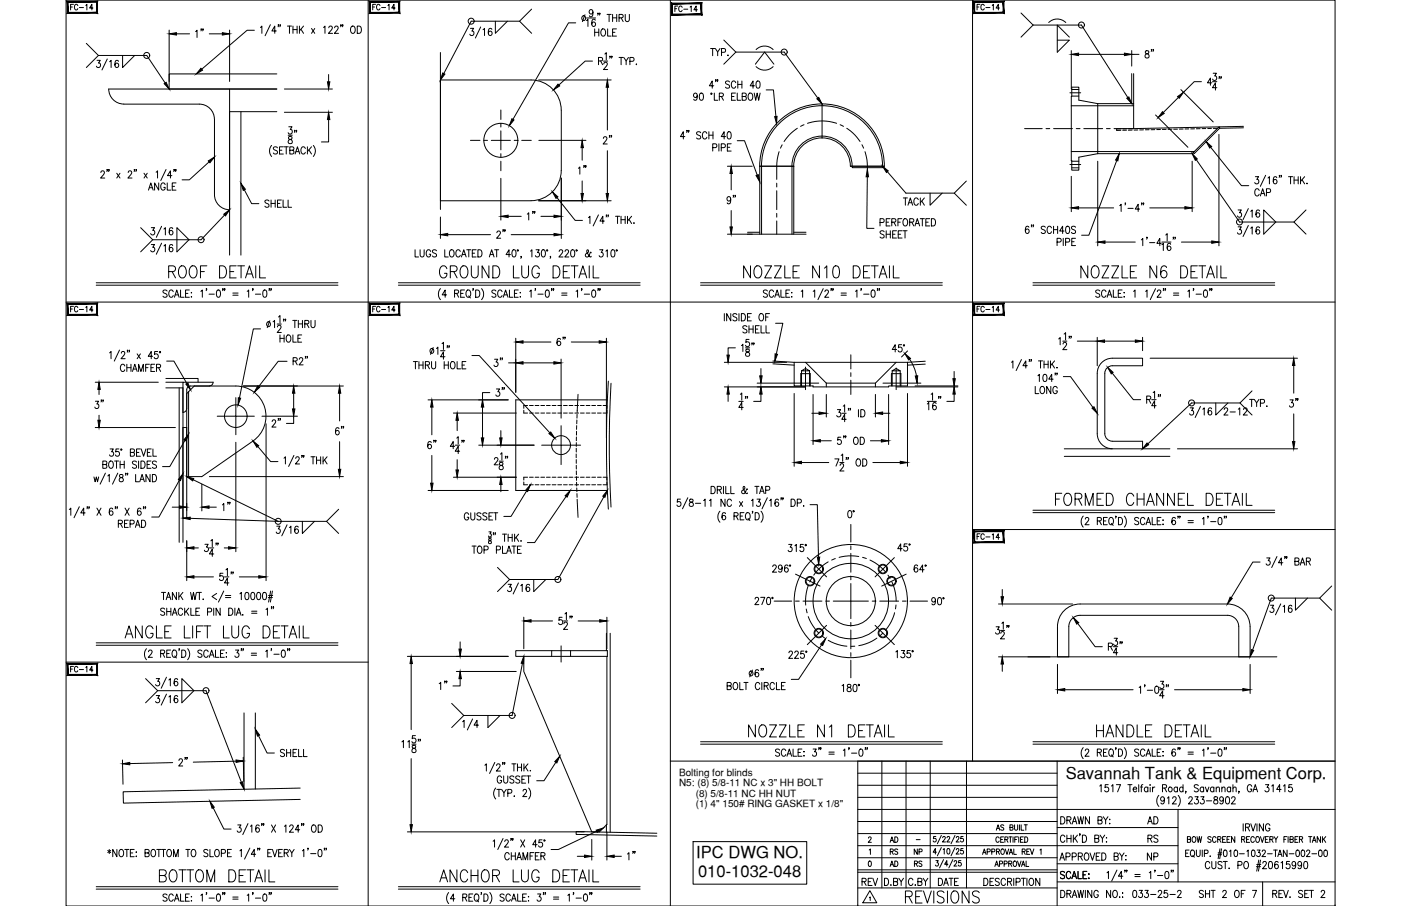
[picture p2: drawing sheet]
<svg xmlns="http://www.w3.org/2000/svg" width="432mm" height="279mm" viewBox="0 0 432 279" stroke-linecap="round" stroke-linejoin="round" font-family="sans-serif">
<defs><g id="words">
<g font-size="7.5">
<text x="229.7" y="228.6">NOZZLE N1 DETAIL</text>
<text x="337.3" y="228.6">HANDLE DETAIL</text>
<text x="278.3" y="279.8">REVISIONS</text>
</g>
<g font-size="7.1">
<text x="51.2" y="86.8">ROOF DETAIL</text>
<text x="134.4" y="86.8">GROUND LUG DETAIL</text>
<text x="228.2" y="86.8">NOZZLE N10 DETAIL</text>
<text x="332.3" y="86.8">NOZZLE N6 DETAIL</text>
<text x="324.6" y="157">FORMED CHANNEL DETAIL</text>
<text x="37.7" y="197.9">ANGLE LIFT LUG DETAIL</text>
<text x="48.3" y="273">BOTTOM DETAIL</text>
<text x="134.8" y="273">ANCHOR LUG DETAIL</text>
</g>
<g font-size="6.2">
<text x="157" y="74.8" transform="rotate(-90 157 74.8)">2&quot;</text>
<text x="151.3" y="114.3">3&quot;</text>
<text x="28.2" y="127.4">3&quot;</text>
<text x="231.8" y="127.7" transform="rotate(-90 231.8 127.7)">14&quot;</text>
</g>
<g font-size="5.7">
<text x="59.3" y="12.7">1&quot;</text>
<text x="352.1" y="19.1">8&quot;</text>
<text x="184.9" y="45.5">2&quot;</text>
<text x="227.9" y="64.2" transform="rotate(-90 227.9 64.2)">9&quot;</text>
<text x="166.2" y="69.1" transform="rotate(-90 166.2 69.1)">1&quot;</text>
<text x="175.3" y="107.9" transform="rotate(-90 175.3 107.9)">6&quot;</text>
<text x="156.6" y="123.5" transform="rotate(-90 156.6 123.5)">3&quot;</text>
<text x="396.5" y="126.6">3&quot;</text>
<text x="87.5" y="133" transform="rotate(-90 87.5 133)">2&quot;</text>
<text x="107.2" y="135.5" transform="rotate(-90 107.2 135.5)">6&quot;</text>
<text x="135.5" y="139.7" transform="rotate(-90 135.5 139.7)">6&quot;</text>
<text x="134.4" y="213.8">1&quot;</text>
<text x="54.3" y="237.4">2&quot;</text>
<text x="352.8" y="255.4">AD</text>
<text x="264.9" y="274.5">REV</text>
<text x="288.2" y="274.5">DATE</text>
</g>
<g font-size="5.3">
<text x="218" y="18.3">TYP.</text>
<text x="181.7" y="55" transform="rotate(-90 181.7 55)">1&quot;</text>
<text x="277.6" y="64.6">TACK</text>
<text x="274.1" y="109.7">45°</text>
<text x="376.4" y="129.1">2-12</text>
<text x="384.2" y="126.6">TYP.</text>
<text x="72" y="158.8" transform="rotate(-90 72 158.8)">1&quot;</text>
<text x="142.2" y="161.6">GUSSET</text>
<text x="85.4" y="234.6">SHELL</text>
<text x="352.8" y="261.1">RS</text>
<text x="196.8" y="266.3" transform="rotate(-90 196.8 266.3)">1&quot;</text>
<text x="352.8" y="266.3">NP</text>
<text x="348.2" y="278">033-25-2</text>
<text x="368.7" y="278">SHT 2 OF 7</text>
</g>
<g font-size="5.1">
<text x="328.5" y="240.3">Savannah Tank &amp; Equipment Corp.</text>
<text x="214.6" y="264.6">IPC DWG NO.</text>
<text x="215.2" y="270.4">010-1032-048</text>
</g>
<g font-size="4.9">
<text x="20.8" y="4.2">FC-14</text>
<text x="113.9" y="4.2">FC-14</text>
<text x="207.1" y="4.9">FC-14</text>
<text x="300.2" y="4.2">FC-14</text>
<text x="20.8" y="97.4">FC-14</text>
<text x="113.9" y="97.4">FC-14</text>
<text x="300.2" y="97.4">FC-14</text>
<text x="300.2" y="167.6">FC-14</text>
<text x="20.8" y="208.5">FC-14</text>
<text x="273.4" y="261.1">AD</text>
<text x="273.4" y="268.5">AD</text>
<text x="280.8" y="268.5">RS</text>
</g>
<g font-size="4.4">
<text x="273.4" y="264.6">RS</text>
<text x="280.8" y="264.6">NP</text>
</g>
<g font-size="3.1">
<text x="209.3" y="239.2">Bolting for blinds</text>
<text x="209.3" y="242.5">N5: (8) 5/8-11 NC x 3&quot; HH BOLT</text>
<text x="214.4" y="245.7">(8) 5/8-11 NC HH NUT</text>
<text x="214.4" y="249">(1) 4&quot; 150# RING GASKET x 1/8&quot;</text>
</g>
<text font-size="2.6" x="281.5" y="260">-</text>
</g></defs>
<!-- layer: 0 -->
<g fill="none" stroke="#000" stroke-width=".31">
<path d="M20.4 0h391.1v279.4h-391.1zM113.5 0v279.4M206.6 0v279.4M299.7 0v234.7M20.4 93.2h391.1M299.7 163.3h111.8M20.4 204.2h93.1M206.6 234.7h204.9M264.4 234.7v44.7M264.4 238.4h61.4M271.8 234.7v39.1M279.3 234.7v39.1"/>
<path d="M286.7 234.7v39.1M297.9 234.7v39.1M325.8 234.7v44.7M264.4 249.6h147.1M264.4 257.1h61.4M264.4 253.3h61.4M264.4 245.9h61.4M264.4 242.2h61.4M325.8 255.2h37.3M363.1 249.6v22.4M264.4 268.2h61.4M264.4 273.8h61.4"/>
<path d="M264.4 269h61.4M264.4 260.8h98.7M264.4 264.5h61.4M325.8 272h85.7M325.8 266.4h37.3"/>
</g>
<!-- layer: DIM -->
<g fill="none" stroke="#000" stroke-width=".31">
<path d="M26.6 13.4l3.7 3.7M29.9 18.6h1l-.5 .9a.68 .68 0 0 1 .5 1 .68 .68 0 0 1-1.2-.1M33.1 18.2l-1.7 3.4M33.8 19l.4-.4v2.2M36.5 18.9l-.5-.3a1.27 1.27 0 0 0 0 2.2 .64 .64 0 0 0 .7-.6 .64 .64 0 0 0-.6-.6 .64 .64 0 0 0-.7 .5M37.8 17.1v3.7l3.7-3.7M52.1 9.3v15.8M54.4 10.4h4M64.5 10.4h4M70.8 9.3v15.8M78.4 9.3h-2.2l-14 12M80.3 8.5l.4-.5v2.3"/>
<path d="M83.3 7.6l-1.6 3.4M85.2 9.5h-1.4l.9-1.5v2.3M85.9 7.7h-.2h.2l-.2 .6M86.4 7.7h-.2h.2l-.2 .6M88.6 8h1.3M89.2 8v2.3M90.3 8v2.3M90.3 9.1h1.3M91.6 8v2.3M92.3 8v2.3M92.8 9l.8 1.3M93.6 8l-1.3 1.5"/>
<path d="M96 8.8l1 1.5M97 8.8l-1 1.5M99.7 8.5l.5-.5v2.3M101.3 8.6l.4-.6h.4l.3 .5-.2 .7-1 1.1h1.3M103.1 8.6l.4-.6 .6 .1 .1 .4-.2 .7-.9 1.1h1.2M105.1 7.7h-.1h.1l-.1 .6M105.7 7.7h-.2h.2l-.2 .6M108.4 8.1l.2-.1a1.14 1.14 0 0 1 .9 1.2 1.14 1.14 0 0 1-.9 1.1 1.43 1.43 0 0 1-.2-2.2zM110.1 8a1.13 1.13 0 0 1 1.3 1.2 1.13 1.13 0 0 1-1.3 1.1zM145 8.7h1l-.6 .9a.68 .68 0 0 1 .6 1 .68 .68 0 0 1-1.2-.1M148.1 8.3l-1.6 3.4M148.9 9.2l.4-.5v2.3"/>
<path d="M151.6 9.1l-.6-.4a1.27 1.27 0 0 0 .1 2.3 .64 .64 0 0 0 .7-.6 .64 .64 0 0 0-.6-.7 .64 .64 0 0 0-.7 .5M152.7 6.5v3.8l3.7-3.8M163.9 10.3l-3.8-3.8h-14.9l-8.4 16.2M163.9 2.8l-3.8 3.7M177.4 7h-2.2l-17.1 29.8M180.3 4.6l-.8 2.1M180.8 6.4l.4-.5v2.3M180.8 5.5h2.8M182.6 18.8h-2.2l-8.2 7.4M182.8 3.7a.6 .6 0 0 1-.7 .6 .6 .6 0 0 1-.5-.7l.5-.7a1.23 1.23 0 0 1 .7 1.2 1.23 1.23 0 0 1-.8 1.1l-.3-.3M183.3 8.9v2.2M183.3 10h1.3"/>
<path d="M183.5 6.2l-.6-.3a1.3 1.3 0 0 0 .1 2.3 .66 .66 0 0 0 .6-1 .66 .66 0 0 0-1.1-.1l-.1 .3M184.4 4.1h-.2h.2l-.2 .6M184.5 18.8l1-.1 .2-.8-1.2-.2v2.3M184.6 8.9v2.2M184.9 4.1h-.2h.2l-.2 .6M185.1 18.8l.6 1.2M185.5 9l.2-.1a1.13 1.13 0 0 1 1 1.1 1.13 1.13 0 0 1-1 1.1 1.41 1.41 0 0 1-.2-2.1zM186 18.8h1.3M186.1 19.7l.4-.5 .5 .1 .2 .3-.3 .8-.9 1h1.3M186.4 16.7l.5-.5v2.3M187.1 4.4h1.3M187.3 8.9v2.2h1.1"/>
<path d="M187.7 4.4v2.3M188.1 17.4h-.2h.2l-.2 .5M188.6 17.4h-.2h.2l-.2 .5M188.8 4.4v2.3M188.8 5.5h1.3M188.8 10h.7M190 8.9h-1.2v2.2h1.2M190.1 4.4v2.3M190.8 5.5l1.1-.1 .1-.7-1.2-.3v2.3M190.8 17.7h1.3M191.4 5.5l.7 1.2M191.4 17.7v2.3"/>
<path d="M192.3 17.7l.7 1.1v1.2M192.7 4.4v1.6l.6 .7 .6-.3 .1-2M193.7 17.7l-.7 1.1M194.1 18.9l1.1-.1 .2-.3-.2-.7-1.1-.1v2.3M196.1 19.7v.3zM226.8 16.1h14.9l10.4 14.1M232.8 19.8l2.9-3.7 2.8 3.7M233 15.3a3.7 3.7 0 0 1 5.3 0M314.7 4l3.7 3.7M318.4 7.7h14.9l14.3 22.4M318.4 7.7l-3.7 3.8M323.2 7a3.7 3.7 0 0 1 5.3 0"/>
<path d="M329.6 11.5l-3.7-3.8v8.4l3.7-3.7h-3.7M330.2 15.6v11.9M332.4 16.8h14.2M348.8 15.6v4.8M348.8 16.8h2.2M26.6 20.8l3.7-3.7h14.9l5.7 8.5M87.7 27.5h14.7M87.7 34.6h14.7M89 39.1h1l-.5 .8a.69 .69 0 0 1 .5 1.1 .69 .69 0 0 1-1.2-.1M101.3 36.9v6.9h-2.2M101.3 23v2.2M166 24.7h22.4"/>
<path d="M187.2 26.9v13.2M214.9 29.4a.64 .64 0 0 1-1 .5 .64 .64 0 0 1 .1-1.1l.3-.1a1.21 1.21 0 0 1 .7 1.1 1.21 1.21 0 0 1-.8 1.1l-.4-.3M215.8 28.8l.5-.1a1.38 1.38 0 0 1 0 2.2h-.2a1.56 1.56 0 0 1-.3-2.1zM219.1 28.7h.3v.4h-.3zM220 26.5h-1.4l.9-1.5v2.2M220.2 28.7v2.2h1M220.7 24.7h-.2h.2l-.2 .5M221.2 24.7h-.1h.1l-.1 .5M221.7 29.8l1.1-.1 .2-.4-.2-.5-1.1-.1v2.2M222.3 29.8l.7 1.1M224.9 25.3l-.5-.3-.8 .3 .2 .5 .9 .4 .2 .4v.3l-.5 .3-.8-.3M225.5 29.8h.7"/>
<path d="M226.7 28.7h-1.2v2.2h1.2M226.8 25.5a.7 .7 0 0 0-.9-.5 .7 .7 0 0 0-.5 .8v.6a.7 .7 0 0 0 .5 .8 .7 .7 0 0 0 .9-.5M227.2 28.7v2.2h1.1M227.4 25v2.2M227.4 26h1.3M228.7 25v2.2M228.7 29.8l1.1-.1 .1-.8-1.2-.2v2.2l1.2-.2 .1-.5-.4-.4M230.9 28.8l.2-.1a1.13 1.13 0 0 1 .9 1.1 1.13 1.13 0 0 1-.9 1.1 1.43 1.43 0 0 1-.2-2.1zM232.5 28.7l.4 2.2 .5-2.2 .4 2.2 .5-2.2M232.6 26.5h-1.4l.9-1.5v2.2M233 20.5a3.7 3.7 0 0 0 5.3 0M233.3 25.1l.4-.1a1.38 1.38 0 0 1 0 2.2h-.1a1.56 1.56 0 0 1-.3-2.1z"/>
<path d="M236.1 27.7h2.3l.7 8.2M356.2 35.5l9.9 9.9M363.2 30l-4.7 4.7M364 27.6l9.9 10M370.3 25.2h-2.2l-3.3 3.2M373.5 25.5h-1.3l.9-1.4v2.2M373.7 25.2h1.4M373.9 22.6h1l-.5 .8a.67 .67 0 0 1 .5 1.1 .67 .67 0 0 1-1.2-.1M375.1 27.1h-1.4l.9-1.6v2.3M375.9 23.7h-.2h.2l-.2 .6M376.4 23.7h-.2h.2l-.2 .6M31.1 53.2l.4-.5 .5 .1 .2 .3-.3 .7-.9 1.1h1.3"/>
<path d="M33.1 52.4h-.2h.2l-.2 .5M33.6 52.4h-.2h.2l-.2 .5M36 53.4l1 1.5M37 53.4l-1 1.5M39.5 53.2l.4-.5h.3l.4 .4-.3 .7-.9 1.1h1.3M41.5 52.4h-.2h.2l-.2 .5M42 52.4h-.1h.1l-.1 .5M44.4 53.4l1 1.5M45.4 53.4l-1 1.5M45.8 58.6l.7-2.2 .7 2.2M46 57.9h.9M48.1 53.1l.5-.4v2.2"/>
<path d="M48.9 56.4v2.2l-1.3-2.2v2.2M50.9 56.9a.7 .7 0 0 0-.8-.5 .7 .7 0 0 0-.5 .9v.5a.7 .7 0 0 0 .6 .8 .7 .7 0 0 0 .7-.8h-.4M51.2 52.3l-1.6 3.4M51.5 56.4v2.2h1.1M53 54.2h-1.4l.9-1.5v2.2M53.1 57.5h.7M53.7 52.4h-.2h.2l-.2 .5M54.3 52.4h-.2h.2l-.2 .5M54.3 56.4h-1.2v2.2h1.2M64.5 49.9l-6.1 5.6h-2.3M75.3 58.5l2.3 4.3h2.2M83.7 44.9a2.57 2.57 0 0 0 0 3.4"/>
<path d="M85.5 45.6l-.4-.3-.9 .3 .2 .5 .9 .4 .2 .4v.3l-.4 .3-.9-.3M86.1 46.3h.8M87.3 45.3h-1.2v2.2h1.2M87.6 45.3h1.3M88.2 45.3v2.2M88.8 41.7h1.3M89 42.2v.6a.89 .89 0 0 1 .9 .4 .89 .89 0 0 1 0 1 .72 .72 0 0 1-1.1-.5 .72 .72 0 0 1 .9-.8l.3-.5a.66 .66 0 0 0-1-.2zM89.3 46.3l1.1-.1 .2-.3-.2-.5-1.1-.1v2.2l1.2-.2 .1-.5-.5-.5M90.9 40.3h-.2h.2l-.2 .5M91 47.5l.7-2.2 .7 2.2M91.2 46.8h.9M91.4 40.3h-.1h.1l-.1 .5"/>
<path d="M94.1 45.8a.7 .7 0 0 0-.8-.5 .7 .7 0 0 0-.5 .8v.6a.7 .7 0 0 0 .5 .8 .7 .7 0 0 0 .8-.5M94.7 45.3v2.2M95.2 46.2l.8 1.3M96 45.3l-1.3 1.5M96.6 44.9a2.57 2.57 0 0 1 0 3.4M154.4 55v12.9M166.1 43.3h14.5M173 54.9v18.6M179.4 45.5v3.9M179.4 55.8v3.9M187.2 46.5v13.2M211.1 42.1h-1.4l.9-1.5v2.3"/>
<path d="M211.8 40.3h-.2h.2l-.2 .5M212.3 40.3h-.1h.1l-.1 .5M216 40.9l-.5-.3-.8 .3 .2 .6 1 .5 .1 .5-.5 .4-.8-.4M217.8 41.1a.7 .7 0 0 0-.8-.5 .7 .7 0 0 0-.5 .9v.5a.7 .7 0 0 0 .5 .9 .7 .7 0 0 0 .8-.6M218.5 40.6v2.3M218.5 41.7h1.3M219.7 45.5l1-.1 .2-.3-.2-.6-1-.2v2.3M219.8 40.6v2.3M221.6 44.3v2.3M222.3 45.5l1.1-.1 .2-.3-.2-.6-1.1-.2v2.3M223.6 42.1h-1.3l.9-1.5v2.3M224.2 45.4h.7"/>
<path d="M224.2 51.3h7.6M224.4 40.7l.4-.1a1.41 1.41 0 0 1 0 2.3h-.2a1.58 1.58 0 0 1-.2-2.2zM225.4 44.3h-1.2v2.3h1.2M225.4 53.5v5M227.2 43.4h2.3l3.9 10.6M267.3 54.5l-.2 15.9h2.3M273.5 53l5.7 6.6h14.9M286.7 59.6v3.7l3.7-3.7M297.8 55.8l-3.7 3.8 3.7 3.7M330.2 54.4v10.9M338.3 49.7v26.1M344.2 49.5l-8.6 23h-2.2"/>
<path d="M367.4 49.7v15.6M368.7 49.2l13.3 19.3h16.8M373.1 45.4l9.5 11.9h2.3M375.7 41.4v34.4M386.9 54.5h1l-.5 .8a.67 .67 0 0 1 .5 1.1 .67 .67 0 0 1-1.2-.1M388.1 58.7a.7 .7 0 0 0-.8-.5 .7 .7 0 0 0-.6 .9v.5a.7 .7 0 0 0 .6 .8 .7 .7 0 0 0 .8-.5M388.7 59.7h.9M390.1 54.1l-1.6 3.4M390.3 59.4l1.1-.1 .2-.4-.2-.6-1.1-.1v2.2M390.8 54.9l.4-.4v2.2M393.5 54.8l-.5-.3a1.28 1.28 0 0 0 .1 2.2 .65 .65 0 0 0 .5-.9 .65 .65 0 0 0-1.1-.2l-.1 .4M394.4 54.2h-.2h.2l-.2 .5"/>
<path d="M394.9 54.2h-.1h.1l-.1 .5M397.1 54.5h1.3M397.8 54.5v2.2M398.8 54.5v2.2M398.8 55.5h1.3M400.1 54.5v2.2M400.8 54.5v2.2M401.3 55.4l.8 1.3M402.1 54.5l-1.3 1.5M402.8 56.5v.2zM43.3 70.2l3.8 3.7-3.8 3.8M46.6 70.2h1l-.5 .9a.68 .68 0 0 1 .5 1 .68 .68 0 0 1-1.2-.1"/>
<path d="M46.6 75.4h1l-.5 .9a.68 .68 0 0 1 .5 1 .68 .68 0 0 1-1.2-.1M49.8 69.8l-1.6 3.4M49.8 75l-1.6 3.4M50.5 70.6l.5-.4v2.3M50.5 75.8l.5-.4v2.3M53.2 70.5l-.5-.3a1.3 1.3 0 0 0 .1 2.3 .66 .66 0 0 0 .5-1 .66 .66 0 0 0-1.1-.1v.3M53.2 75.7l-.5-.3a1.3 1.3 0 0 0 .1 2.3 .65 .65 0 0 0 .5-1 .65 .65 0 0 0-1.1-.1v.3M54.5 70.2l3.8 3.7-3.8 3.8zM69.2 66.3l-7.2 7.6h-14.9M82.9 62l-.4-.3-.9 .3 .2 .5 .9 .4 .2 .7a.74 .74 0 0 1-1.3 0M83.5 61.7v2.2M83.5 62.7h1.3"/>
<path d="M84.8 61.7v2.2M85.5 62.7h.8M86.7 61.7h-1.2v2.2h1.2M87.2 61.7v2.2h1.1M88.8 61.7v2.2h1.1M127.9 77v2.2h1.1M129.5 77v1.6a.62 .62 0 0 0 .6 .7 .62 .62 0 0 0 .6-.7v-1.6M132.7 77.6a.7 .7 0 0 0-.8-.6 .7 .7 0 0 0-.5 .9v.5a.7 .7 0 0 0 .6 .9 .7 .7 0 0 0 .7-.9h-.4M134.5 77.3l-.4-.3-.8 .3 .1 .5 1.1 .8v.3l-.4 .3-.8-.3M135.7 66.9v6.6M137.1 77v2.2h1.1M138 72.4h13.2"/>
<path d="M138.9 77.1l.2-.1a1.13 1.13 0 0 1 .9 1.1 1.13 1.13 0 0 1-.9 1.1 1.41 1.41 0 0 1-.2-2.1zM141.9 77.6a.7 .7 0 0 0-.9-.6 .7 .7 0 0 0-.5 .9v.5a.7 .7 0 0 0 .5 .8 .7 .7 0 0 0 .9-.5M142.2 79.2l.7-2.2 .8 2.2M142.5 78.5h.9M143.8 77h1.3M144.5 77v2.2M145.6 78.1h.7M146.7 77h-1.1v2.2M147.3 77a1.12 1.12 0 0 1 1.3 1.1 1.12 1.12 0 0 1-1.3 1.1zM150.8 79.2l.7-2.2 .8 2.2M151.1 78.5h.9M152.4 77h1.3"/>
<path d="M153.1 77v2.2M156.6 66.7h4.1M157.3 78.5h-1.3l.9-1.5v2.2M157.5 72.4h13.3M158.1 77.1l.4-.1a1.38 1.38 0 0 1 0 2.2h-.2a1.56 1.56 0 0 1-.2-2.1zM159.5 77.1h.2v.3h-.2zM163.5 77.4l.4-.4v2.2M165.2 77h1l-.5 .9a.68 .68 0 0 1 .5 1 .68 .68 0 0 1-1.2-.1M166 61.9h22.4M166.7 66.7h4.1M167.1 77.1l.5-.1a1.38 1.38 0 0 1 0 2.2h-.2a1.58 1.58 0 0 1-.3-2.1zM168.5 77.1h.3v.3h-.3z"/>
<path d="M171.7 60.9l5.6 7.1h2.2M172.3 77.6l.4-.6h.4l.3 .4-.2 .8-.9 1h1.2M174.2 77.6l.3-.6 .6 .1 .1 .3-.2 .8-.9 1h1.2M176.1 77.1l.5-.1a1.38 1.38 0 0 1 0 2.2h-.2a1.56 1.56 0 0 1-.3-2.1zM177.6 77.1h.2v.3h-.2zM181.4 67.1l.4-.4v2.2M182.2 78l-.1-.2-.2 .1-.2 .7-.6 .6-.5-.1-.2-.3 .2-.5 .7-.5 .1-.5-.3-.3-.3 .3 .1 .6 .9 1.2 .3 .1 .1-.2M184.4 66.3l-1.6 3.4M184.8 77h1l-.5 .9a.67 .67 0 0 1 .5 1 .67 .67 0 0 1-1.1-.1M186.3 68.2h-1.4l.9-1.5v2.2M186.7 77.4l.5-.4v2.2M187 66.4h-.2h.2l-.2 .5"/>
<path d="M187.5 66.4h-.2h.2l-.2 .5M188.5 77.1l.5-.1a1.42 1.42 0 0 1 0 2.2h-.2a1.62 1.62 0 0 1-.3-2.1zM189.7 66.7h1.3M189.9 77.1h.3v.3h-.3zM190.3 66.7v2.2M191.4 66.7v2.2M191.4 67.8h1.3M192.7 66.7v2.2M193.4 66.7v2.2M193.9 67.6l.8 1.3M194.7 66.7l-1.3 1.5M195.4 68.7v.2z"/>
<path d="M224.2 72.2h7.6M225.4 64.9v5.1M271.2 68.6l1.1-.1 .2-.3-.2-.7-1.1-.1v2.3M272.5 71.5l-.4-.3-.9 .3 .2 .5 1 .6 .1 .5-.4 .3-.9-.3M273.1 68.5h.8M273.1 71.2v2.2M273.1 72.2h1.3M274.3 67.4h-1.2v2.3h1.2M274.4 71.2v2.2M274.8 68.5l1.1-.1 .2-.3-.2-.6-1.1-.1v2.3M275.1 72.2h.7M275.5 68.5l.6 1.2"/>
<path d="M276.3 71.2h-1.2v2.2h1.2M276.8 68.5h.7M276.8 72.2h.8M277.9 67.4h-1.1v2.3M278 71.2h-1.2v2.2h1.2M278.3 71.2h1.3M278.7 67.5l.1-.1a1.14 1.14 0 0 1 1 1.2 1.14 1.14 0 0 1-1 1.1 1.43 1.43 0 0 1-.1-2.2zM278.9 71.2v2.2M280.4 68.5l1.1-.1 .1-.8-1.2-.2v2.3M281 68.5l.6 1.2M282 69.7l.7-2.3 .7 2.3M282.3 68.9h.9"/>
<path d="M283.6 67.4h1.3M284.3 67.4v2.3M285.3 68.5h.8M286.5 67.4h-1.2v2.3h1.2M287.1 67.4a1.13 1.13 0 0 1 1.3 1.2 1.13 1.13 0 0 1-1.3 1.1zM317.1 70.1l-.5-.3a1.29 1.29 0 0 0 .1 2.2 .64 .64 0 0 0 .6-.6 .64 .64 0 0 0-.6-.7 .64 .64 0 0 0-.7 .5M318 69.4h-.2h.2l-.2 .6M318.6 69.4h-.2h.2l-.2 .6M322.2 70.1l-.5-.3-.8 .3 .2 .5 1 .5 .1 .6a.74 .74 0 0 1-1.3 0M324.1 70.3a.7 .7 0 0 0-.9-.5 .7 .7 0 0 0-.5 .8v.5a.7 .7 0 0 0 .5 .9 .7 .7 0 0 0 .9-.5M324.7 69.8v2.2M324.7 70.8h1.3"/>
<path d="M325.8 74.7l1.1-.2 .2-.3-.2-.6-1.1-.1v2.2M326 69.8v2.2M327.7 73.5v2.2M328 71.2h-1.4l.9-1.4v2.2M328.4 74.7l1.1-.2 .2-.3-.2-.6-1.1-.1v2.2M328.7 69.9l.4-.1a1.4 1.4 0 0 1 0 2.2h-.1a1.61 1.61 0 0 1-.3-2.1zM330.3 74.5h.7M331.5 70.1l-.5-.3-.8 .3 .2 .5 1 .5 .1 .6a.74 .74 0 0 1-1.3 0M331.5 73.5h-1.2v2.2h1.2M332.4 64.1h10.8M340.6 74.7h9.3M345.1 63.4l.4-.4v2.2"/>
<path d="M346.9 62.7h-.2h.2l-.2 .5M347.6 64.3h1.7M351.2 64.5h-1.3l.9-1.5v2.2M351.8 74l.4-.5v2.3M352 62.7h-.2h.2l-.2 .5M352.5 62.7h-.2h.2l-.2 .5M353.6 73.2h-.2h.2l-.2 .6M354.3 74.8h1.6M354.4 64.1h10.8M357.9 75h-1.3l.9-1.5v2.3M358.1 75.5l.4-.5v2.3M358.1 74.7h2.8"/>
<path d="M359.3 72.5l.4-.4v2.2M360.8 75.4l-.5-.4a1.27 1.27 0 0 0 .1 2.3 .65 .65 0 0 0 .5-1 .65 .65 0 0 0-1.1-.1l-.1 .3M361.7 73.2h-.2h.2l-.2 .6M362.3 73.2h-.2h.2l-.2 .6M364.1 74.7h9.4M381.6 64.7h1l-.6 .9a.69 .69 0 0 1 .6 1.1 .69 .69 0 0 1-1.2-.1M381.6 70h1l-.6 .8a.68 .68 0 0 1 .6 1.1 .68 .68 0 0 1-1.2-.1M384.7 64.3l-1.6 3.4M384.7 69.5l-1.6 3.4M385.5 65.2l.4-.5v2.3M385.5 70.4l.4-.4v2.2M388.2 65.1l-.6-.4a1.29 1.29 0 0 0 .1 2.3 .65 .65 0 0 0 .6-.9 .65 .65 0 0 0-1.1-.2l-.1 .3"/>
<path d="M388.2 70.3l-.6-.3a1.29 1.29 0 0 0 .1 2.2 .64 .64 0 0 0 .7-.6 .64 .64 0 0 0-.6-.7 .64 .64 0 0 0-.7 .6M388.5 60.4l.7-2.2 .7 2.2M389.5 64.7l3.7 3.8-3.7 3.7zM402.5 64.7l-3.7 3.8 3.7 3.7M29.7 87.2h74.5M29.7 87.9h74.5M51.5 89.7l-.5-.3-.8 .3 .2 .6 1 .5 .1 .6-.5 .3-.8-.3M53.4 90a.7 .7 0 0 0-.9-.6 .7 .7 0 0 0-.5 .9v.5a.7 .7 0 0 0 .5 .9 .7 .7 0 0 0 .9-.6M53.8 91.7l.7-2.3 .7 2.3M54 90.9h.9M55.6 89.4v2.3h1.1M57.2 90.5h.7"/>
<path d="M58.4 89.4h-1.2v2.3h1.2M59 90.2v.2zM59 91.5v.2zM61.9 89.9l.5-.5v2.3M63.7 89.1h-.2h.2l-.2 .5M64.4 90.7h1.7M67 89.5l.4-.1a1.4 1.4 0 0 1 0 2.3h-.2a1.6 1.6 0 0 1-.2-2.2zM68.8 89.1h-.2h.2l-.2 .5M69.3 89.1h-.2h.2l-.2 .5M71.8 90.4h1.6M71.8 91h1.6M76.2 89.9l.4-.5v2.3"/>
<path d="M78 89.1h-.2h.2l-.2 .5M78.7 90.7h1.6M81.3 89.5l.4-.1a1.4 1.4 0 0 1 0 2.3h-.2a1.58 1.58 0 0 1-.2-2.2zM83.1 89.1h-.2h.2l-.2 .5M83.2 98.9l-.8 2.1M83.6 89.1h-.2h.2l-.2 .5M84.2 99.3l.4-.5v2.2M85.4 99.9h1.3M85.8 97.7l.5-.4v2.3M87.5 98.5h-.2h.2l-.2 .5M88.1 98.5h-.2h.2l-.2 .5M90.2 98.8h1.3"/>
<path d="M90.9 98.8v2.2M91.9 98.8v2.2M91.9 99.9h1.3M93.2 98.8v2.2M93.9 99.9l1.1-.1 .1-.8-.4-.2h-.8v2.2M94.6 99.9l.6 1.1M95.8 98.8v1.6l.6 .6 .4-.1 .3-.5v-1.6M122.8 87.2h74.5M122.8 87.9h74.5M135.8 89a2.57 2.57 0 0 0 0 3.4M137.6 90.9h-1.3l.9-1.5v2.3M140.1 90.5l1.1-.1 .2-.3-.2-.6-1.1-.1v2.3"/>
<path d="M140.7 90.5l.7 1.2M142 90.5h.7M143.2 89.4h-1.2v2.3h1.2M144 89.5l.2-.1a1.14 1.14 0 0 1 .9 1.2 1.14 1.14 0 0 1-.9 1.1 1.43 1.43 0 0 1-.2-2.2zM144.4 91.2l.6 .7M145.9 89.1h-.2h.2l-.2 .5M146.6 89.4a1.13 1.13 0 0 1 1.3 1.2 1.13 1.13 0 0 1-1.3 1.1zM148.4 89a2.57 2.57 0 0 1 0 3.4M152.8 89.7l-.4-.3-.8 .3 .2 .6 1 .5v.6l-.4 .3-.8-.3M154.7 90a.7 .7 0 0 0-.8-.6 .7 .7 0 0 0-.5 .9v.5a.7 .7 0 0 0 .5 .9 .7 .7 0 0 0 .8-.6M155.1 91.7l.7-2.3 .8 2.3M155.4 90.9h.9"/>
<path d="M157 89.4v2.3h1.1M158.6 90.5h.7M159.7 89.4h-1.1v2.3h1.1M160.4 90.2v.2zM160.4 91.5v.2zM163.3 89.9l.4-.5v2.3M165.1 89.1h-.2h.2l-.2 .5M165.8 90.7h1.6M168.3 89.5l.5-.1a1.44 1.44 0 0 1 0 2.3h-.2a1.58 1.58 0 0 1-.3-2.2zM170.1 89.1h-.2h.2l-.2 .5M170.7 89.1h-.2h.2l-.2 .5M173.1 90.4h1.7"/>
<path d="M173.1 91h1.7M177.5 89.9l.5-.5v2.3M179.4 89.1h-.2h.2l-.2 .5M180.1 90.7h1.6M182.6 89.5l.5-.1a1.4 1.4 0 0 1 0 2.3h-.2a1.6 1.6 0 0 1-.3-2.2zM184.4 89.1h-.2h.2l-.2 .5M185 89.1h-.2h.2l-.2 .5M215.9 87.2h74.5M215.9 87.9h74.5M223.2 96.7v2.3M225.2 96.7v2.3l-1.2-2.3v2.3M227.1 97l-.4-.3-.8 .3 .1 .6 .9 .4 .2 .3v.3l-.4 .4-.8-.4"/>
<path d="M227.8 96.7v2.3M228.5 96.7a1.13 1.13 0 0 1 1.3 1.1 1.13 1.13 0 0 1-1.3 1.2zM230.4 97.8h.7M231.6 96.7h-1.2v2.3h1.2M234.3 96.8l.2-.1a1.14 1.14 0 0 1 .9 1.1 1.14 1.14 0 0 1-.9 1.2 1.44 1.44 0 0 1-.2-2.2zM236 97.8h.7M236.5 89.7l-.4-.3-.8 .3 .1 .6 1 .5 .1 .6-.4 .3-.8-.3M237.2 96.7h-1.2v2.3M238.4 90a.7 .7 0 0 0-.8-.6 .7 .7 0 0 0-.5 .9v.5a.7 .7 0 0 0 .5 .9 .7 .7 0 0 0 .8-.6M238.8 91.7l.7-2.3 .7 2.3M239 99.7h2.3l-2 9.5M239.1 90.9h.9"/>
<path d="M240.7 89.4v2.3h1.1M242.2 90.5h.8M243.4 89.4h-1.2v2.3h1.2M244 90.2v.2zM244 91.5v.2zM246.9 89.9l.5-.5v2.3M250.6 89.9l.5-.5v2.3M253.7 89l-1.6 3.4M254.3 90l.3-.6 .6 .1 .1 .4-.2 .7-.9 1.1h1.2M256.2 89.1h-.1h.1l-.1 .5M256.8 89.1h-.2h.2l-.2 .5M259.2 90.4h1.7"/>
<path d="M259.2 91h1.7M263.7 89.9l.4-.5v2.3M265.5 89.1h-.2h.2l-.2 .5M266.2 90.7h1.6M268.7 89.5l.5-.1a1.4 1.4 0 0 1 0 2.3h-.2a1.58 1.58 0 0 1-.3-2.2zM270.6 89.1h-.2h.2l-.2 .5M271.1 89.1h-.2h.2l-.2 .5M318.4 87.2h74.5M318.4 87.9h74.5M339 89.7l-.5-.3-.8 .3 .2 .6 1 .5 .1 .6-.5 .3-.8-.3M340.9 90a.7 .7 0 0 0-.9-.6 .7 .7 0 0 0-.5 .9v.5a.7 .7 0 0 0 .5 .9 .7 .7 0 0 0 .9-.6M341.2 91.7l.7-2.3 .8 2.3"/>
<path d="M341.5 90.9h.9M343.1 89.4v2.3h1.1M344.7 90.5h.7M345.8 89.4h-1.1v2.3h1.1M346.5 90.2v.2zM346.5 91.5v.2zM349.4 89.9l.4-.5v2.3M353.1 89.9l.4-.5v2.3M356.2 89l-1.7 3.4M356.7 90l.4-.6 .5 .1 .2 .4-.3 .7-.9 1.1h1.3M358.7 89.1h-.2h.2l-.2 .5M359.2 89.1h-.1h.1l-.1 .5"/>
<path d="M361.7 90.4h1.6M361.7 91h1.6M366.1 89.9l.5-.5v2.3M367.9 89.1h-.2h.2l-.2 .5M368.6 90.7h1.7M371.2 89.5l.4-.1a1.4 1.4 0 0 1 0 2.3h-.1a1.58 1.58 0 0 1-.3-2.2zM373 89.1h-.2h.2l-.2 .5M373.5 89.1h-.2h.2l-.2 .5M29.4 117.9h19.4M33.8 108.8l.4-.4v2.2M36.8 108l-1.6 3.4M37.4 108.9l.3-.5 .6 .1 .2 .3-.3 .8-.9 1h1.3"/>
<path d="M38.5 112.9a.7 .7 0 0 0-.9-.6 .7 .7 0 0 0-.5 .9v.5a.7 .7 0 0 0 .5 .8 .7 .7 0 0 0 .9-.5M39.1 112.3v2.3M39.1 113.4h1.3M39.4 108.1h-.2h.2l-.2 .5M39.9 108.1h-.2h.2l-.2 .5M40.4 112.3v2.3M40.8 114.6l.8-2.3 .7 2.3M41.1 113.8h.9M42.3 109.1l1 1.5M42.7 114.6v-2.3l.7 2.3 .8-2.3v2.3M43.3 109.1l-1 1.5M44.9 113.4h.7"/>
<path d="M46.1 112.3h-1.2v2.3M46.5 113.4h.7M47.1 109.9h-1.4l.9-1.5v2.2M47.7 112.3h-1.2v2.3h1.2M48.2 113.4l1.1-.1 .1-.8-1.2-.2v2.3M48.6 108.4h-.9l-.1 .9a.7 .7 0 0 1 1 .1 .7 .7 0 0 1-.1 1 .7 .7 0 0 1-1-.2M48.9 113.4l.6 1.2M49.2 108.4h.2v.4h-.2zM51.4 111.4h2.2l4 6.9M75 119h30.8M80.3 101.4h-2.2l-4.3 21.3M85.5 100.8l.4-.5h.4l.3 .4-.3 .8-.9 1h1.3"/>
<path d="M86.3 103.3v2.2M86.3 104.4h1.3M87.6 103.3v2.2M88.5 111.4h-2.8l-6 7.8M88.6 103.4l.1-.1a1.13 1.13 0 0 1 1 1.1 1.13 1.13 0 0 1-1 1.1 1.43 1.43 0 0 1-.1-2.1zM90.3 103.3v2.2h1.1M90.3 111.4l1.1-.1 .1-.8-1.2-.2v2.2M91 111.4l.6 1.1M91.8 104.4h.7M92.2 110.8l.4-.5 .6 .1 .1 .3-.2 .8-.9 1h1.2M93 103.3h-1.2v2.2h1.2M94.2 110h-.1h.1l-.1 .5"/>
<path d="M94.8 110h-.2h.2l-.2 .5M127.4 111.5h1.3M128 111.5v2.2M129.1 111.5v2.2M129.1 112.6h1.3M130.4 111.5v2.2M131.1 112.6l1.1-.1 .2-.4-.2-.5-1.1-.1v2.2M131.7 112.6l.7 1.1M133 111.5v1.6l.6 .6 .6-.3 .1-1.9M133.5 107.1l-.8 2.2M134.5 107.5l.5-.5v2.3M135.8 108.2h1.3"/>
<path d="M136.2 106l.5-.4v2.2M136.9 112.6h1.3M136.9 111.5v2.2M137.1 110h-1.3l.9-1.5v2.3M137.9 106.7h-.1h.1l-.1 .6M138.2 111.5v2.2M138.5 106.7h-.2h.2l-.2 .6M139.2 111.6l.1-.1a1.14 1.14 0 0 1 1 1.1 1.14 1.14 0 0 1-1 1.1 1.45 1.45 0 0 1-.1-2.1zM140.9 111.5v2.2h1.1M142.4 112.6h.8M143.6 111.5h-1.2v2.2h1.2M145.5 109.6h2.2l21.8 23.9"/>
<path d="M156.7 111.9h2.3M159 104.3v16.7M161.2 111.9h9.5M161.2 105.5h8.6M172.9 110.7v18.2M176.1 105.5h8.6M186.9 104.3v30.7M223.2 119.3h25.1M223.2 111.7h19.2M226.7 107.3h-2.3v2.2M228.5 106.6l.5-.4v2.2M229.8 107.3h1.3"/>
<path d="M230 107.8v.6a.89 .89 0 0 1 .9 .4 .89 .89 0 0 1 0 1 .72 .72 0 0 1-1.2-.5 .72 .72 0 0 1 1-.8l.2-.5a.66 .66 0 0 0-.9-.2zM230.2 100.8l-.5-.4-.8 .4 .2 .5 1 .5 .1 .6-.5 .3-.8-.3M230.8 100.4v2.3M230.8 101.5h1.3M230.9 104.7h-.9l-.1 .9a.7 .7 0 0 1 1 0 .7 .7 0 0 1-.1 1.1 .7 .7 0 0 1-1-.2M231.9 105.8h-.2h.2l-.2 .6M232.1 100.4v2.3M232.4 105.8h-.2h.2l-.2 .6M232.8 101.5h.8M233.4 118.2h18.9M234 100.4h-1.2v2.3h1.2M234.5 113.7v2.2"/>
<path d="M234.5 100.4v2.3h1.1M236.1 100.4v2.3h1.1M272.1 118.2h11.7M276.2 119.3h19M280.3 110.8a12.9 12.9 0 0 1 2.2 5.1M282 119h13.2M294.1 114.6v2.2M311.7 111.7l.5-.4v2.2M314.8 110.9l-1.6 3.4M316.6 112.8h-1.3l.9-1.5v2.2M317.4 111h-.2h.2l-.2 .5M317.9 111h-.2h.2l-.2 .5"/>
<path d="M319.1 119.2v2.2h1.1M319.9 115.9l.4-.5v2.3M320.1 111.3h1.2M320.7 111.3v2.2M320.9 119.3l.2-.1a1.13 1.13 0 0 1 .9 1.1 1.13 1.13 0 0 1-.9 1.1 1.43 1.43 0 0 1-.2-2.1zM321.7 115.5l.5-.1a1.42 1.42 0 0 1 0 2.3h-.2a1.56 1.56 0 0 1-.3-2.2zM321.8 111.3v2.2M321.8 112.4h1.2M323 111.3v2.2M323.8 111.3v2.2M323.9 119.2v2.2l-1.3-2.2v2.2M324.2 112.2l.8 1.3"/>
<path d="M324.6 116.9h-1.4l.9-1.5v2.3M325 111.3l-1.2 1.5M325.3 115.1h-.2h.2l-.2 .6M325.8 113.3v.2zM325.9 115.1h-.2h.2l-.2 .6M325.9 119.7a.7 .7 0 0 0-.9-.5 .7 .7 0 0 0-.5 .8v.5a.7 .7 0 0 0 .7 .9 .7 .7 0 0 0 .7-.9h-.5M326.3 104.5l.4-.4v2.2M327.6 105.2h1.2M327.6 106.1l.4-.5 .5 .1 .2 .3-.2 .7-.9 1.1h1.2M327.7 116.1h2.2l7 9.6M328 103l.4-.4v2.2M329.6 103.8h-.1h.1l-.1 .5"/>
<path d="M330.2 103.8h-.2h.2l-.2 .5M332 105.2h6.2M338.2 104v8.8M340.4 105.2h9.5M342.8 115.1l6.5 8.2h2.3M352.1 104v4.1M354.5 110.5h45.4M398.7 112.7v8.5M29.4 131.8h24.7M30.5 120.1v1.6M30.5 128.1v1.5M33.9 138.5h1l-.5 .8a.67 .67 0 0 1 .5 1.1 .67 .67 0 0 1-1.1-.1"/>
<path d="M36.7 138.5h-.9l-.1 .9a.69 .69 0 0 1 1 .1 .69 .69 0 0 1-.1 1 .69 .69 0 0 1-1-.2M37.2 138.5h.3v.3h-.3zM40.2 139.5l1.1-.1 .1-.3-.1-.5-1.1-.1v2.2l1.2-.2v-.5l-.4-.5M42.1 139.5h.7M43.3 138.5h-1.2v2.2h1.2M43.5 138.5l.8 2.2 .7-2.2M45.4 139.5h.7M46.6 138.5h-1.2v2.2h1.2M47.1 138.5v2.2h1.1M57 135.8l-4.7 8.1h-2.2M72.7 136.4v33.7M79.5 137.7l3.9 4.6h2.3"/>
<path d="M80.7 128.4h11M82 130.7v48.4M90.5 128.4v2.2h-2.2M90.5 121.3v4.8M104.7 121.3v8.5M104.7 136.2v8.5M131.9 123.3h24.7M133.1 125.5v8.6M139.7 127.4h19.4M140.1 137.6h-1.3l.9-1.4v2.2M140.3 137.3h1.4M140.8 135.1l.4-.4v2.2"/>
<path d="M140.9 129.6v3.2M141.7 139.1h-1.4l.9-1.5v2.3M142.5 135.8h-.2h.2l-.2 .6M143 135.8h-.1h.1l-.1 .6M147.6 137.3h17M148.7 125.5v9.5M151 121.1h-2.3v2.2M154.4 132.8v2.2M224.4 121.5v2.3M234.5 121.5v2.3h-2.2M244.8 121.3v22.5M250.2 127.4h2.2"/>
<path d="M250.6 121.6v15.5M252.8 135.9h3.4M254.7 121.6v7M258.1 126.3h1l-.6 .9a.68 .68 0 0 1 .6 1 .68 .68 0 0 1-1.2-.1M259.2 134.8h-.9l-.1 1a.69 .69 0 0 1 1 0 .69 .69 0 0 1-.1 1 .69 .69 0 0 1-1-.2M259.4 127.4h1.4M259.9 125.3l.4-.5v2.3M260.2 134.5h-.2h.2l-.2 .5M260.7 134.5h-.2h.2l-.2 .5M260.8 129.3h-1.4l.9-1.5v2.2M261.6 126h-.2h.2l-.2 .5M262.1 126h-.1h.1l-.1 .5"/>
<path d="M263.4 134.9l.2-.1a1.13 1.13 0 0 1 .9 1.1 1.13 1.13 0 0 1-.9 1.2 1.43 1.43 0 0 1-.2-2.2zM264.6 126.3v2.3M265.1 134.8a1.13 1.13 0 0 1 1.3 1.1 1.13 1.13 0 0 1-1.3 1.2zM265.3 126.3a1.13 1.13 0 0 1 1.3 1.1 1.13 1.13 0 0 1-1.3 1.2zM268.3 135.9h3.4M269.8 121.6v7M272 127.4h2.3M273.9 121.6v15.5M279.7 121.3v22.5M285.8 124.6l.5-.5v2.3M285.8 123.8h2.8M287 121.6l.4-.4v2.2"/>
<path d="M288.5 124.5l-.5-.4a1.29 1.29 0 0 0 .1 2.3 .64 .64 0 0 0 .6-.6 .64 .64 0 0 0-.6-.7 .64 .64 0 0 0-.7 .5M289.4 122.3h-.2h.2l-.2 .6M290 122.3h-.2h.2l-.2 .6M294.1 121.5v2.3h-2.3M353.4 123.2l1.1-.1 .1-.8-1.2-.2v2.3M354.1 123.2l.6 1.2M355 123.3h1.3M355.4 121.1l.5-.4v2.2M356.3 125.1h-1.3l.9-1.5v2.3M357.1 121.8h-.1h.1l-.1 .5M357.7 121.8h-.2h.2l-.2 .5M362.9 138.4h37"/>
<path d="M366.8 125.8h1l-.5 .8a.67 .67 0 0 1 .5 1.1 .67 .67 0 0 1-1.2-.1M370 125.3l-1.6 3.5M370.7 126.2l.5-.4v2.2M373.4 126.1l-.5-.3a1.28 1.28 0 0 0 .1 2.2 .65 .65 0 0 0 .5-.9 .65 .65 0 0 0-1.1-.2l-.1 .4M382.2 124.3h-14.9l-13.5 12.6M385.9 120.5l-3.7 3.8 3.7 3.7M398.7 127.6v8.6M21.4 157.1l.4-.4v2.2M24.4 156.3l-1.6 3.4M26.2 158.2h-1.3l.9-1.5v2.2M27 156.4h-.2h.2l-.2 .5M27.5 156.4h-.2h.2l-.2 .5"/>
<path d="M29 147.1l.3 1.5 .4-1.5 .4 1.5 .3-1.5M29.9 156.7l1.2 2.2M31.1 156.7l-1.2 2.2M31.7 143.3l1.1-.1 .1-.4-.1-.5-1.1-.1v2.2l1.2-.2v-.5l-.4-.4M32.5 145.9l-1.6 3.4M33.2 146.8l.5-.5v2.3M33.8 142.3l.2-.1a1.14 1.14 0 0 1 1 1.1 1.14 1.14 0 0 1-1 1.1 1.43 1.43 0 0 1-.2-2.1zM34.8 157l-.6-.3a1.28 1.28 0 0 0 .1 2.2 .65 .65 0 0 0 .5-.9 .65 .65 0 0 0-1-.1l-.1 .3M35.3 142.2h1.3M35.7 156.4h-.2h.2l-.2 .5M35.9 142.2v2.2M36.2 156.4h-.2h.2l-.2 .5"/>
<path d="M36.3 145.9l-1.6 3.4M36.9 146.4v.7a.89 .89 0 0 1 .9 .4 .89 .89 0 0 1 0 1 .72 .72 0 0 1-1.1-.5 .72 .72 0 0 1 1-.8l.2-.5a.64 .64 0 0 0-1-.3zM37 142.2v2.2M37 143.3h1.3M38.3 142.2v2.2M38.5 156.7l1.3 2.2M38.8 146h-.1h.1l-.1 .5M39.4 146h-.2h.2l-.2 .5M39.8 156.7l-1.3 2.2M41.8 146.3v2.3h1.1M42.1 142.5l-.5-.3-.8 .3 .2 .5 1 .6 .1 .5-.5 .3-.8-.3M42.7 142.2v2.2"/>
<path d="M43.1 148.6l.7-2.3 .7 2.3M43.3 147.8h1M43.4 142.2a1.13 1.13 0 0 1 1.3 1.1 1.13 1.13 0 0 1-1.3 1.1zM43.4 157l-.5-.3a1.27 1.27 0 0 0 .1 2.2 .65 .65 0 0 0 .5-.9 .65 .65 0 0 0-1.1-.1v.3M44.3 156.4h-.1h.1l-.1 .5M44.9 156.4h-.2h.2l-.2 .5M45.3 143.3h.8M46.2 146.3v2.3l-1.2-2.3v2.3M46.5 142.2h-1.2v2.2h1.2M47 146.3a1.13 1.13 0 0 1 1.3 1.1 1.13 1.13 0 0 1-1.3 1.2zM48.2 142.5l-.4-.3-.8 .3 .1 .5 1 .6 .1 .5-.4 .3-.8-.3M53.1 156.4h2.2"/>
<path d="M55.3 148.1l-6.3 11.3h-2.2M57.6 155.2v2.3M58.6 159.9l27.1 .9M59.6 148l26.1 12.8M62.2 149.3v8.3M64.4 156.4h2.3M64.5 147h41.3M87.5 141.3l.5-.4v2.2M90.6 140.4l-1.6 3.4M91.1 141.4l.4-.5 .6 .1 .1 .3-.3 .7-.8 1.1h1.2M93.1 140.5h-.1h.1l-.1 .6M93.7 140.5h-.2h.2l-.2 .6"/>
<path d="M95.8 140.9h1.3M96.5 140.9v2.2M97.6 140.9v2.2M97.6 141.9h1.2M98.8 140.9v2.2M99.6 140.9v2.2M100 141.8l.8 1.3M100.8 140.9l-1.2 1.4M104.4 157.1l-3.8 3.7M131.9 151.3h24.7M133.1 140.5v8.5M139.7 147.2h19.4"/>
<path d="M140.9 141.8v3.1M152.4 141.6l.3-.5 .6 .1 .2 .3-.3 .8-.9 1h1.3M153.8 142.2h1.3M154 142.7v.6a.82 .82 0 0 1 1 .5 .82 .82 0 0 1-.4 1 .72 .72 0 0 1-.8-.7 .72 .72 0 0 1 .9-.7l.3-.5a.66 .66 0 0 0-1-.2zM154.2 140l.5-.4v2.3M154.4 149.4v2.2M155.9 140.8h-.2h.2l-.2 .5M156.5 140.8h-.2h.2l-.2 .5M162.3 151.4l-4.8 7.9h-2.2M174.5 153.1l-9.7 14.2h-2.3M186.1 153.2l-14.1 25.5h-14.9M209.7 153.9h-.9l-.1 1a.69 .69 0 0 1 1 0 .69 .69 0 0 1-.1 1 .69 .69 0 0 1-1-.2"/>
<path d="M212 153.5l-1.6 3.4M212.6 154v.7a.88 .88 0 0 1 .9 .4 .88 .88 0 0 1 0 1 .72 .72 0 0 1-1.1-.5 .72 .72 0 0 1 .9-.8l.3-.5a.65 .65 0 0 0-1-.3zM214.3 155.2h1.7M216.9 154.4l.4-.5v2.3M218.7 154.4l.4-.5v2.3M219.2 150a1.13 1.13 0 0 1 1.3 1.1 1.13 1.13 0 0 1-1.3 1.1zM221.1 151.1l1-.1 .2-.8-1.2-.2v2.2M221.7 151.1l.6 1.1M221.9 157.6a2.58 2.58 0 0 0 0 3.5M223 150v2.2M223.5 153.9v2.3l-1.3-2.3v2.3M223.6 158.4l-.5-.3a1.29 1.29 0 0 0 0 2.2 .65 .65 0 0 0 .6-.9 .65 .65 0 0 0-1.1-.1l-.1 .3"/>
<path d="M223.7 150v2.2h1.1M225.2 150v2.2h1.1M225.4 154.5a.7 .7 0 0 0-.8-.6 .7 .7 0 0 0-.5 .9v.5a.7 .7 0 0 0 .5 .9 .7 .7 0 0 0 .8-.6M226.2 159.2l1.1-.2 .2-.3-.2-.5-1.1-.1v2.2M226.9 159.2l.6 1.1M227.9 154.7l1 1.5M228.1 159.2h.8M228.9 154.7l-1 1.5M229.3 158.1h-1.2v2.2h1.2M230.1 158.2l.2-.1a1.13 1.13 0 0 1 .9 1.1 1.13 1.13 0 0 1-.9 1.1 1.39 1.39 0 0 1-.2-2.1zM230.4 151l-.2-.3-.9 1.5-.6-.1-.1-.3 .1-.4 .9-.9-.3-.5-.3 .3 .1 .6 .8 1.2 .4 .1 .1-.2M230.6 159.9l.5 .6"/>
<path d="M231.6 154.4l.5-.5v2.3M232 157.8h-.2h.2l-.2 .5M232.6 150h1.3M232.7 158.1a1.12 1.12 0 0 1 1.3 1.1 1.12 1.12 0 0 1-1.3 1.1zM233.3 150v2.2M233.3 153.9h1l-.5 .9a.67 .67 0 0 1 .5 1 .67 .67 0 0 1-1.1-.1M234.1 152.2l.7-2.2 .7 2.2M234.4 151.5h.9M234.5 157.6a2.58 2.58 0 0 1 0 3.5M236 151.2l1.1-.1 .2-.4-.2-.6-1.1-.1v2.2M236.5 153.5l-1.6 3.4M237.2 154.4l.5-.5v2.3"/>
<path d="M239.9 154.3l-.5-.4a1.29 1.29 0 0 0 .1 2.3 .65 .65 0 0 0 .5-1 .65 .65 0 0 0-1.1-.1l-.1 .3M240.8 153.6h-.1h.1l-.1 .6M241.4 153.6h-.2h.2l-.2 .6M243.8 153.9a1.13 1.13 0 0 1 1.3 1.1 1.13 1.13 0 0 1-1.3 1.2zM245.7 155.1l1.1-.1 .2-.3-.2-.7-1.1-.1v2.3M247 142.6h8.4M247.7 156v.2zM249.7 155.6h2.2l.4 16.2M257.3 141.5h1.3l-.9 2.2M258.8 142.6h1.3M258.9 143.5l.4-.5 .5 .1 .2 .3-.2 .8-1 1h1.3M259.2 140.4l.5-.4v2.3"/>
<path d="M260.9 141.2h-.1h.1l-.1 .5M261.5 141.2h-.2h.2l-.2 .5M261.6 157.6l.4-.1a1.38 1.38 0 0 1 0 2.2h-.2a1.58 1.58 0 0 1-.2-2.1zM262.9 157.5h.3v.3h-.3zM264.2 141.6l.2-.1a1.13 1.13 0 0 1 .9 1.1 1.13 1.13 0 0 1-.9 1.1 1.41 1.41 0 0 1-.2-2.1zM265.9 141.5a1.13 1.13 0 0 1 1.3 1.1 1.13 1.13 0 0 1-1.3 1.1zM269 142.6h8.5M318.4 157.4h74.5M318.4 158.1h74.5M333.9 159.2a2.58 2.58 0 0 0 0 3.4M341.3 159.6h-1.2v2.2h1.2M342.1 159.7l.2-.1a1.14 1.14 0 0 1 .9 1.1 1.14 1.14 0 0 1-.9 1.1 1.45 1.45 0 0 1-.2-2.1z"/>
<path d="M344 159.3h-.2h.2l-.2 .5M344.7 159.6a1.13 1.13 0 0 1 1.3 1.1 1.13 1.13 0 0 1-1.3 1.1zM346.5 159.2a2.58 2.58 0 0 1 0 3.4M351 159.9l-.5-.3-.8 .3 .2 .5 1 .6 .1 .5-.5 .3-.8-.3M355.1 159.6v2.2h1.1M357.8 159.6h-1.1v2.2h1.1M362.3 159.9l-.6-.3a1.29 1.29 0 0 0 .1 2.2 .64 .64 0 0 0 .6-.6 .64 .64 0 0 0-.5-.6 .64 .64 0 0 0-.7 .5M363.2 159.3h-.2h.2l-.2 .5M363.7 159.3h-.2h.2l-.2 .5M370.6 160l.4-.4v2.2M372.4 159.3h-.2h.2l-.2 .5M375.6 159.7l.5-.1a1.44 1.44 0 0 1 0 2.2h-.2a1.64 1.64 0 0 1-.3-2.1z"/>
<path d="M377.5 159.3h-.2h.2l-.2 .5M378 159.3h-.2h.2l-.2 .5M36.5 161.5l1-.1 .2-.8-1.2-.2v2.2M37.1 161.5l.6 1.1M38.4 161.5h.7M39.5 160.4h-1.1v2.2h1.1M40.1 161.6l1.1-.1 .1-.9-1.2-.2v2.2M41.7 162.6l.7-2.2 .8 2.2M42 161.9h.9M43.6 160.4a1.13 1.13 0 0 1 1.3 1.1 1.13 1.13 0 0 1-1.3 1.1zM57.6 166.8v12.3M59.8 169h1.3"/>
<path d="M59.8 177.9h6M63.2 167.9h1l-.6 .8a.67 .67 0 0 1 .6 1.1 .67 .67 0 0 1-1.2-.1M64.5 169h1.4M65 166.8l.4-.4v2.2M65.9 170.8h-1.4l.9-1.4v2.2M66.7 167.5h-.2h.2l-.2 .6M67.2 167.5h-.1h.1l-.1 .6M68.7 176.8h-.9l-.1 1a.7 .7 0 0 1 1.1 0 .7 .7 0 0 1-.1 1 .7 .7 0 0 1-1.1-.2M69.1 169h1.3M69.2 177.9h1.3M69.6 175.7l.5-.4v2.2M70.5 179.8h-1.3l.9-1.5v2.2"/>
<path d="M71.4 176.5h-.2h.2l-.2 .5M71.9 176.5h-.2h.2l-.2 .5M73.8 177.9h6M85.3 162.3h1l-.5 .8a.67 .67 0 0 1 .5 1.1 .67 .67 0 0 1-1.2-.1M85.7 160.8h14.9l3.8 3.7M88.5 161.8l-1.7 3.4M89.2 162.7l.5-.4v2.2M91.9 162.6l-.5-.3a1.29 1.29 0 0 0 .1 2.2 .66 .66 0 0 0 .5-.9 .66 .66 0 0 0-1.1-.2l-.1 .3M93.2 160.8v3.7l3.7-3.7M145.5 168.4h1.2M146.1 168.4v2.2M147.5 168.5l.1-.1a1.14 1.14 0 0 1 1 1.1 1.14 1.14 0 0 1-1 1.1 1.45 1.45 0 0 1-.1-2.1z"/>
<path d="M149.2 169.6l1.1-.1 .1-.9-1.2-.2v2.2M150.6 165.8h.8M150.7 164h.7l-.4 .6a.48 .48 0 0 1 .4 .7 .48 .48 0 0 1-.8 0M150.7 166.2v.4a.57 .57 0 0 1 .7 .3 .57 .57 0 0 1-.3 .8 .51 .51 0 0 1-.6-.6 .51 .51 0 0 1 .7-.4l.1-.5zM152.2 164.4h-.2h.2l-.2 .5M152.7 164.4h-.2h.2l-.2 .5M153 169.6l1.1-.1 .1-.3-.1-.7-1.1-.1v2.2M153.3 175l3.8 3.7-3.8 3.7M154.9 168.4v2.2h1.1M154.9 164.7h1.2M155.5 164.7v2.3M156.1 170.6l.8-2.2 .7 2.2"/>
<path d="M156.4 169.9h.9M156.6 164.7v2.3M156.6 165.8h1.3M157.8 168.4h1.2M157.9 164.7v2.3M158.4 168.4v2.2M158.6 164.7v2.3M159 165.7l.9 1.3M159.5 169.5h.7M159.8 179.8l-1.6 3.4M159.9 164.7l-1.3 1.5M160.5 166.9h.2z"/>
<path d="M160.7 168.4h-1.2v2.2h1.2M164.5 178.7v3.7l3.7-3.7M238.2 174.8l.3-.6 .6 .1 .2 .3-.3 .8-.9 1h1.3M241.1 175a.6 .6 0 0 1-.7 .6 .6 .6 0 0 1-.5-.7l.5-.7a1.21 1.21 0 0 1 .7 1.2 1.21 1.21 0 0 1-.8 1l-.3-.3M242.9 174.5l-.6-.3a1.27 1.27 0 0 0 .1 2.2 .65 .65 0 0 0 .5-.9 .65 .65 0 0 0-1-.1l-.1 .3M243.1 167.9h1l-.6 .8a.67 .67 0 0 1 .6 1.1 .67 .67 0 0 1-1.2-.1M243.4 174.3h.2v.3h-.2zM245 168.3l.4-.4v2.2M247.6 167.9h-.9l-.1 .9a.69 .69 0 0 1 1 .1 .69 .69 0 0 1-.1 1 .69 .69 0 0 1-1-.2M248.2 167.9h.2v.4h-.2zM278.1 169.2h-1.4l.9-1.5v2.2M279.6 167.7h-.9l-.1 1a.7 .7 0 0 1 1 0 .7 .7 0 0 1-.1 1 .7 .7 0 0 1-1-.2"/>
<path d="M280.2 167.8h.2v.3h-.2zM282.8 174.5l-.5-.3a1.27 1.27 0 0 0 .1 2.2 .64 .64 0 0 0 .6-.6 .64 .64 0 0 0-.6-.6 .64 .64 0 0 0-.7 .5M284.8 175.7h-1.4l1-1.5v2.2M285.1 174.3h.3v.3h-.3zM334.5 160.1l.4-.5h.3l.4 .4-.3 .8-.9 1h1.3M338.2 160.7l1.1-.2 .2-.3-.2-.5-1.1-.1v2.2M338.8 160.7l.7 1.1M340.1 160.7h.7M342.5 161.4l.6 .6M352.8 160.1a.7 .7 0 0 0-.8-.5 .7 .7 0 0 0-.5 .8v.6a.7 .7 0 0 0 .5 .8 .7 .7 0 0 0 .8-.5M353.2 161.8l.7-2.2 .8 2.2M353.5 161.1h.9"/>
<path d="M356.7 160.7h.7M358.5 160.3v.2zM358.5 161.6v.2zM366.2 160.5h1.6M366.2 161.2h1.6M373.1 160.9h1.7M388.4 173.3h-2.3l-6.6 11.1M390.4 172.1h1l-.5 .8a.68 .68 0 0 1 .5 1.1 .68 .68 0 0 1-1.2-.1M393.6 171.6l-1.7 3.4M395.4 173.5h-1.4l.9-1.4v2.2M396.1 171.7h-.2h.2l-.2 .6M396.6 171.7h-.1h.1l-.1 .6"/>
<path d="M399.1 173.1l1.1-.1 .2-.3-.2-.5-1.1-.1v2.2l1.2-.2 .1-.6-.5-.4M400.7 174.3l.7-2.2 .8 2.2M401 173.5h.9M402.6 173.1l1.1-.1 .2-.3-.2-.5-1.1-.1v2.2M403.2 173.1l.7 1.2M29.7 199h74.5M29.7 198.2h74.5M49.8 182.7h1.2M50.4 182.7v2.2M50.8 187.9l-.5-.4-.8 .4 .2 .5 .9 .4 .2 .3v.3l-.5 .4-.8-.4M51.2 184.9l.7-2.2 .8 2.2M51.4 187.5v2.3"/>
<path d="M51.4 188.6h1.3M51.5 184.2h.9M52.7 187.5v2.3M53.1 189.8l.7-2.3 .8 2.3M53.4 189h.9M54.4 182.7v2.2l-1.3-2.2v2.2M55.1 182.7v2.2M55.6 183.6l.8 1.3M56.3 188.1a.7 .7 0 0 0-.9-.6 .7 .7 0 0 0-.5 .9v.5a.7 .7 0 0 0 .5 .9 .7 .7 0 0 0 .9-.6M56.4 182.7l-1.3 1.5M56.9 187.5v2.3M57.4 188.5l.8 1.3"/>
<path d="M58.2 187.5l-1.3 1.5M58.7 182.7l.5 2.2 .4-2.2 .5 2.2 .4-2.2M58.8 187.5v2.3h1.1M60.4 188.6h.7M60.8 182.7h1.3M61.4 182.7v2.2M61.5 187.5h-1.1v2.3h1.1M62.6 184.7v.2zM64 188.7l1.1-.1 .1-.3-.1-.7-1.1-.1v2.3M65.9 187.5v2.3M66.8 183l-1.5 1 1.5 .9M67.9 187.5v2.3l-1.3-2.3v2.3"/>
<path d="M69 182.3l-1.7 3.4M69.5 183.6h1.6M69.5 184.3h1.6M70.5 187.5a1.13 1.13 0 0 1 1.3 1.1 1.13 1.13 0 0 1-1.3 1.2zM72.4 187.5v2.3M72.8 189.8l.8-2.3 .7 2.3M73.1 189h.9M73.9 183.1l.5-.4v2.2M74.8 189.5v.3zM75.7 182.8l.5-.1a1.4 1.4 0 0 1 0 2.2h-.2a1.59 1.59 0 0 1-.3-2.1zM77.6 182.8l.4-.1a1.4 1.4 0 0 1 0 2.2h-.2a1.61 1.61 0 0 1-.2-2.1zM77.6 188.5h1.6"/>
<path d="M77.6 189.1h1.6M79.4 182.8l.4-.1a1.4 1.4 0 0 1 0 2.2h-.2a1.59 1.59 0 0 1-.2-2.1zM81.2 182.8l.4-.1a1.4 1.4 0 0 1 0 2.2h-.2a1.61 1.61 0 0 1-.2-2.1zM82 188l.4-.5v2.3M82.7 184.3h1.3M82.8 183.6h1.3M83.4 182.3l-.6 3.4M83.8 187.2h-.2h.2l-.2 .5M84 182.3l-.7 3.4M84.3 187.2h-.1h.1l-.1 .5M141.8 198v2.2M156.6 180.2h1l-.5 .8a.69 .69 0 0 1 .5 1.1 .69 .69 0 0 1-1.2-.1"/>
<path d="M160.5 180.6l.5-.4v2.2M161.4 190.3v9.8M163.2 180.5l-.5-.3a1.3 1.3 0 0 0 .1 2.2 .66 .66 0 0 0 .5-.9 .66 .66 0 0 0-1.1-.1l-.1 .3M163.7 191.5h6.6M173.2 190.4h-.9v.9a.7 .7 0 0 1 1 0 .7 .7 0 0 1-.1 1.1 .7 .7 0 0 1-1-.2M173.7 191.5h1.3M173.8 192.4l.2-.4 .5-.1 .4 .6-1.2 1.6h1.3M174.1 189.3l.5-.4v2.2M175.8 190.1h-.2h.2l-.2 .5M176.3 190.1h-.2h.2l-.2 .5M178.2 191.5h6.6M187 190.3v9.8"/>
<path d="M232.7 184.7l.4-.5 .5 .1 .2 .3-.3 .8-.9 1.1h1.3M234.4 184.2h1.3l-.9 2.3M236.5 184.3l.5-.1a1.44 1.44 0 0 1 0 2.3h-.2a1.58 1.58 0 0 1-.3-2.2zM237.9 184.3h.3v.3h-.3zM253.2 198.8l-7.1 10.7h-2.2M288.3 185a.59 .59 0 0 1-.6 .7 .59 .59 0 0 1-.6-.8l.6-.6a1.23 1.23 0 0 1 .7 1.1 1.23 1.23 0 0 1-.8 1.1l-.4-.3M289.2 184.4l.5-.1a1.41 1.41 0 0 1 0 2.2h-.2a1.58 1.58 0 0 1-.3-2.1zM290.6 184.3h.3v.4h-.3zM307 193.3h1l-.5 .8a.68 .68 0 0 1 .5 1.1 .68 .68 0 0 1-1.2-.1M307.7 186.3h22.9M308.4 194.4h1.2M308.5 195.3l.3-.5h.4l.3 .4-.2 .8-.9 1h1.2"/>
<path d="M308.8 192.2l.4-.4v2.2M308.9 181.8v2.2M310.5 193h-.2h.2l-.2 .5M311 193h-.2h.2l-.2 .5M332.1 192.2l5.4 7.2h2.2M341.6 199.4l1.1-.1 .1-.8-1.2-.2v2.3M342.2 199.4l.7 1.2M343.2 199.4h1.3M343.4 196.8h1l-.6 .9a.68 .68 0 0 1 .6 1 .68 .68 0 0 1-1.2-.1M345.3 198h-.2h.2l-.2 .5M345.9 198h-.2h.2l-.2 .5M391.6 186.6h1l-.6 .9a.67 .67 0 0 1 .6 1 .67 .67 0 0 1-1.2-.1"/>
<path d="M394.7 186.2l-1.6 3.4M395.5 187.1l.4-.5v2.3M398.2 187l-.6-.4a1.27 1.27 0 0 0 .1 2.3 .65 .65 0 0 0 .5-1 .65 .65 0 0 0-1-.1l-.1 .3M399.3 184.4v3.8l3.7-3.8M406.7 184.4h-14.9l-5.7 16M410.4 180.7l-3.7 3.7 3.7 3.8M44.9 209.3l3.7 3.7-3.7 3.7M45.1 200a2.65 2.65 0 0 0 0 3.5M45.8 201l.3-.5h.4l.4 .4-.3 .8-.9 1h1.3M48.2 214.5h.9l-.5 .8a.68 .68 0 0 1 .6 1.1 .68 .68 0 0 1-1.2-.1M48.2 209.3h.9l-.5 .8a.69 .69 0 0 1 .6 1.1 .69 .69 0 0 1-1.2-.1M48.6 213h14.9l10.9 28.3"/>
<path d="M49.5 201.5l1.1-.1 .2-.3-.2-.5-1.1-.1v2.2M50.1 201.5l.7 1.2M51.3 214.1l-1.6 3.4M51.3 208.9l-1.6 3.4M51.4 201.5h.7M52 214.9l.5-.4v2.2M52 209.7l.5-.4v2.2M52.6 200.5h-1.2v2.2h1.2M53.4 200.6l.2-.1a1.14 1.14 0 0 1 .9 1.1 1.14 1.14 0 0 1-.9 1.1 1.43 1.43 0 0 1-.2-2.1zM53.8 202.3l.6 .6M54.8 214.8l-.6-.3a1.27 1.27 0 0 0 .1 2.2 .64 .64 0 0 0 .6-.6 .64 .64 0 0 0-.5-.6 .64 .64 0 0 0-.7 .5M54.8 209.6l-.6-.3a1.29 1.29 0 0 0 .1 2.2 .64 .64 0 0 0 .6-.6 .64 .64 0 0 0-.5-.6 .64 .64 0 0 0-.7 .5"/>
<path d="M55.3 200.2h-.2h.2l-.2 .5M56 200.5a1.13 1.13 0 0 1 1.3 1.1 1.13 1.13 0 0 1-1.3 1.1zM56 209.3l3.8 3.7-3.8 3.7zM57.8 200a2.58 2.58 0 0 1 0 3.5M62.3 200.8l-.5-.3-.8 .3 .2 .5 1 .6 .1 .5-.5 .3-.8-.3M64.2 201a.7 .7 0 0 0-.9-.5 .7 .7 0 0 0-.5 .8v.6a.7 .7 0 0 0 .5 .8 .7 .7 0 0 0 .9-.5M64.5 202.7l.7-2.2 .8 2.2M64.8 202h.9M66.4 200.5v2.2h1.1M68 201.5h.7M69.1 200.5h-1.1v2.2h1.1M69.8 201.2v.2z"/>
<path d="M69.8 202.5v.2zM72.6 200.5h1l-.6 .8a.69 .69 0 0 1 .6 1.1 .69 .69 0 0 1-1.2-.1M74.5 200.2h-.2h.2l-.2 .5M75 200.2h-.2h.2l-.2 .5M77.4 201.4h1.7M77.4 202.1h1.7M81.9 200.9l.4-.4v2.2M83.7 200.2h-.2h.2l-.2 .5M84.4 201.8h1.6M87 200.6l.4-.1a1.41 1.41 0 0 1 0 2.2h-.2a1.58 1.58 0 0 1-.2-2.1zM88.8 200.2h-.2h.2l-.2 .5M89.3 200.2h-.2h.2l-.2 .5"/>
<path d="M125.6 202.4h31M126.7 204.6v20.4M139.2 216.9l3.7 3.7-3.7 3.8M140.7 207.1h18.4M141.8 209.3v2.2h-2.2M161 204.6l-3.2 16h-14.9M224.1 211.5l1.1-.1 .1-.7-1.2-.2v2.2l1.2-.2 .1-.6-.5-.4M226.3 210.6l.2-.1a1.13 1.13 0 0 1 .9 1.1 1.13 1.13 0 0 1-.9 1.1 1.43 1.43 0 0 1-.2-2.1zM228 210.5v2.2h1.1M229.3 210.5h1.2M229.9 210.5v2.2M231.9 206.6l-.8 2.1"/>
<path d="M233.8 206.8l-.5-.3a1.27 1.27 0 0 0 0 2.2 .65 .65 0 0 0 .6-.9 .65 .65 0 0 0-1.1-.1l-.1 .3M234.2 211a.71 .71 0 0 0-.9-.5 .71 .71 0 0 0-.5 .8v.5a.71 .71 0 0 0 .5 .9 .71 .71 0 0 0 .9-.5M234.7 206.2h-.2h.2l-.2 .5M234.8 210.5v2.2M235.2 206.2h-.1h.1l-.1 .5M235.5 211.5l1.1-.1 .2-.3-.2-.5-1.1-.1v2.2M236.2 211.5l.6 1.2M238.7 211a.7 .7 0 0 0-.9-.5 .7 .7 0 0 0-.5 .8v.5a.7 .7 0 0 0 .5 .9 .7 .7 0 0 0 .9-.5M239.3 210.5v2.2h1.1M240.9 211.5h.7M242 210.5h-1.1v2.2h1.1M243.2 201.3l.3-.5 .6 .1 .1 .3-.2 .8-.9 1h1.2"/>
<path d="M245 201.3l.3-.5h.4l.4 .4-.3 .8-.9 1h1.2M247.8 200.8h-.9l-.1 .9a.69 .69 0 0 1 1 .1 .69 .69 0 0 1-.1 1 .69 .69 0 0 1-1-.2M248.4 200.8h.2v.3h-.2zM259.5 211.5l.5-.4v2.2M261.3 211.2v.6a.89 .89 0 0 1 .9 .4 .89 .89 0 0 1-.1 1 .73 .73 0 0 1-1.1-.5 .73 .73 0 0 1 1-.8l.3-.5a.66 .66 0 0 0-1-.2zM263.1 211.2l.5-.1a1.44 1.44 0 0 1 0 2.2h-.2a1.65 1.65 0 0 1-.3-2.1zM264.6 211.1h.2v.3h-.2zM276.1 201l.5-.4v2.2M277.8 200.6h1l-.5 .9a.67 .67 0 0 1 .5 1 .67 .67 0 0 1-1.2-.1M280.5 200.6h-.9l-.1 1a.69 .69 0 0 1 1.1 0 .69 .69 0 0 1-.2 1 .69 .69 0 0 1-1-.2M281.1 200.7h.3v.3h-.3zM307.7 202.6h15.9"/>
<path d="M308.9 204.8v2.2M325.9 204.9v9M328.2 212.7h21M344.5 201.3h-1.3l.9-1.5v2.2M351.1 212l.4-.4v2.2M352.9 211.3h-.2h.2l-.2 .5M353.6 212.9h1.6M356.2 211.7l.4-.1a1.38 1.38 0 0 1 0 2.2h-.2a1.56 1.56 0 0 1-.2-2.1zM357.4 212.7h1.4M357.7 210.1h.9l-.5 .8a.69 .69 0 0 1 .6 1.1 .69 .69 0 0 1-1.2-.1M358.8 214.6h-1.4l.9-1.5v2.2M359.6 211.3h-.2h.2l-.2 .5"/>
<path d="M360.1 211.3h-.1h.1l-.1 .5M362 212.7h21.1M385.3 204.9v9M37.7 234.4l.2 7.5M53.2 235.2l-13.2 .3M72.8 234.7l-13.2 .3M75 233.5l.1 7.5M79.7 226.9l2.6 5.3h2.3M123.9 228.8l.4-.4v2.2M125.7 228.8l.4-.4v2.2M126.7 234v20.3M127 229.5h1.2"/>
<path d="M127.1 230v.6a.82 .82 0 0 1 1 .5 .82 .82 0 0 1-.3 1 .73 .73 0 0 1-.9-.8 .73 .73 0 0 1 1-.6l.2-.5a.66 .66 0 0 0-1-.2zM128 226.9h-.9l-.1 .9a.7 .7 0 0 1 1.1 .1 .7 .7 0 0 1-.1 1 .7 .7 0 0 1-1-.2M129 228h-.1h.1l-.1 .6M129.6 228h-.2h.2l-.2 .6M142.6 222.6l.4-.5v2.3M145.6 221.7l-1.6 3.4M147.5 223.6h-1.4l.9-1.5v2.3M149.4 236l.5-.4v2.2M150.4 220.6v3.8l3.7-3.8M152.5 235.1l-1.6 3.4M153.1 236.1l.3-.5 .6 .1 .1 .3-.2 .7-.9 1.1h1.2M154.6 239.8a.7 .7 0 0 0-.8-.5 .7 .7 0 0 0-.6 .8v.6a.7 .7 0 0 0 .7 .8 .7 .7 0 0 0 .7-.8h-.5"/>
<path d="M155 235.2h-.1h.1l-.1 .6M155.2 239.3v1.6l.6 .6 .6-.3 .1-1.9M155.6 235.2h-.2h.2l-.2 .6M157.8 235.6h1.2M158.4 239.6l-.5-.3-.8 .3 .2 .5 1 .6-.1 .7-.6 .1-.5-.3M158.4 235.6v2.2M159.5 235.6v2.2M159.5 236.6h1.2M160.2 239.6l-.5-.3-.8 .3 .2 .5 1.1 .8v.3l-.5 .3-.8-.3M160.7 235.6v2.2M161.5 235.6v2.2M161.9 236.5l.8 1.3"/>
<path d="M162 239.3h-1.2v2.2h1.2M162.3 239.3h1.3M162.7 235.6l-1.2 1.4M162.9 239.3v2.2M163.4 237.7h.2zM171.3 235.1l-3.6 5.7h-2.3M215.9 228.7h74.5M215.9 229.5h74.5M240.3 231.3l-.5-.3-.8 .3 .1 .4 1.2 .9v.3l-.5 .3-.8-.3M242.2 231.5a.71 .71 0 0 0-.9-.5 .71 .71 0 0 0-.5 .8v.6a.71 .71 0 0 0 .5 .8 .71 .71 0 0 0 .9-.5M242.5 233.2l.8-2.2 .7 2.2M242.8 232.5h.9"/>
<path d="M244.4 231v2.2h1.1M246 232.1h.7M247.2 231h-1.2v2.2h1.2M247.7 231.8h.2zM247.7 233.1h.2zM250.6 231h1l-.6 .8a.67 .67 0 0 1 .6 1.1 .67 .67 0 0 1-1.2-.1M255.5 231.9h1.6M255.5 232.6h1.6M259.9 231.4l.5-.4v2.2M262.4 232.3h1.7M265 231.1l.4-.1a1.38 1.38 0 0 1 0 2.2h-.2a1.58 1.58 0 0 1-.2-2.1zM318.4 228.7h74.5"/>
<path d="M318.4 229.5h74.5M333.9 230.6a2.55 2.55 0 0 0 0 3.4M334.5 231.5l.4-.5h.3l.4 .4-.3 .8-.9 1h1.3M338.2 232.1l1.1-.2 .2-.3-.2-.5-1.1-.1v2.2M338.8 232.1l.7 1.1M340.1 232.1h.7M341.3 231h-1.2v2.2h1.2M342.1 231.1l.2-.1a1.13 1.13 0 0 1 .9 1.1 1.13 1.13 0 0 1-.9 1.1 1.43 1.43 0 0 1-.2-2.1zM342.5 232.8l.6 .6M344.7 231a1.12 1.12 0 0 1 1.3 1.1 1.12 1.12 0 0 1-1.3 1.1zM346.5 230.6a2.55 2.55 0 0 1 0 3.4M351 231.3l-.5-.3-.8 .3 .2 .5 .9 .5 .2 .3v.3l-.5 .3-.8-.3"/>
<path d="M352.8 231.5a.7 .7 0 0 0-.8-.5 .7 .7 0 0 0-.5 .8v.6a.7 .7 0 0 0 .5 .8 .7 .7 0 0 0 .8-.5M353.2 233.2l.7-2.2 .8 2.2M353.5 232.5h.9M355.1 231v2.2h1.1M356.7 232.1h.7M357.8 231h-1.1v2.2h1.1M358.5 231.7v.2zM358.5 233v.2zM362.3 231.3l-.6-.3a1.27 1.27 0 0 0 .1 2.2 .64 .64 0 0 0 .6-.6 .64 .64 0 0 0-.5-.7 .64 .64 0 0 0-.7 .6M366.2 231.9h1.6M366.2 232.6h1.6M370.6 231.4l.4-.4v2.2"/>
<path d="M373.1 232.3h1.7M375.6 231.1l.5-.1a1.42 1.42 0 0 1 0 2.2h-.2a1.62 1.62 0 0 1-.3-2.1zM377.5 230.7h-.2h.2l-.2 .5M378 230.7h-.2h.2l-.2 .5M65.7 249.1l3.3 6.6h2.2M73.3 254.4h1l-.6 .8a.69 .69 0 0 1 .6 1.1 .69 .69 0 0 1-1.2-.1M76.4 254l-1.6 3.4M77.2 254.8l.4-.4v2.2M79.9 254.7l-.6-.3a1.3 1.3 0 0 0 .1 2.2 .66 .66 0 0 0 .6-.9 .66 .66 0 0 0-1.1-.1l-.1 .3M80.8 254.1h-.2h.2l-.2 .5M81.3 254.1h-.1h.1l-.1 .5M83.7 254.4l1.2 2.2"/>
<path d="M84.9 254.4l-1.2 2.2M87.7 254.8l.4-.4v2.2M89.3 254.9l.3-.5h.4l.4 .4-.3 .8-.9 1h1.3M92.4 255.9h-1.4l.9-1.5v2.2M93.1 254.1h-.2h.2l-.2 .5M93.6 254.1h-.1h.1l-.1 .5M96.4 254.5l.1-.1a1.14 1.14 0 0 1 1 1.1 1.14 1.14 0 0 1-1 1.1 1.46 1.46 0 0 1-.1-2.1zM98.1 254.4a1.13 1.13 0 0 1 1.3 1.1 1.13 1.13 0 0 1-1.3 1.1zM125.6 256.5h54.5M152 259.4l.4-.4v2.2M152.8 243a2.55 2.55 0 0 0 0 3.4M153.1 243.4h1.3"/>
<path d="M153.8 243.4v2.3M154.6 243.4l.7 1.1v1.2M155 258.6l-1.6 3.4M155.6 259.5l.4-.5h.3l.4 .4-.3 .8-.9 1h1.3M156 243.4l-.7 1.1M156.5 244.6l1.1-.1 .2-.3-.2-.7-1.1-.1v2.3M157.6 258.7h-.2h.2l-.2 .5M158.1 258.7h-.2h.2l-.2 .5M158.4 245.6h.2zM160.5 259l1.2 2.2M160.8 240.3h.8M161.2 244l.4-.6 .5 .1 .2 .4-.3 .7-.9 1.1h1.3"/>
<path d="M161.7 259l-1.2 2.2M162.9 243a2.55 2.55 0 0 1 0 3.4M167.1 259h-.9l-.1 .9a.7 .7 0 0 1 1 .1 .7 .7 0 0 1-.1 1 .7 .7 0 0 1-1-.2M167.7 259h.2v.4h-.2zM182.4 258.9v6.3M183.9 256.3l-11.8 5.7h-2.3M187 256.6v8.6M213.6 259.5h35v13.2h-35zM29.7 274.2h74.5M29.7 273.5h74.5M33.2 262.3l.9 .6M33.7 262v1.2"/>
<path d="M34.1 262.3l-.9 .6M36 262v2.2l-1.2-2.2v2.2M37 262.1l.2-.1a1.14 1.14 0 0 1 .9 1.1 1.14 1.14 0 0 1-.9 1.1 1.45 1.45 0 0 1-.2-2.1zM38.5 262h1.2M39.1 262v2.2M40.2 263h.7M41.4 262h-1.2v2.2h1.2M42 262.7v.2zM42 264v.2zM44.7 263l1.1-.1 .1-.7-1.2-.2v2.2l1.2-.2 .1-.5-.5-.5M46.9 262.1l.2-.1a1.14 1.14 0 0 1 .9 1.1 1.14 1.14 0 0 1-.9 1.1 1.45 1.45 0 0 1-.2-2.1zM48.3 262h1.3"/>
<path d="M49 262v2.2M49.8 262h1.2M50.4 262v2.2M51.5 276l-.5-.3-.8 .3 .2 .5 .9 .5 .2 .3v.3l-.5 .3-.8-.3M51.8 262.1l.1-.1a1.14 1.14 0 0 1 1 1.1 1.14 1.14 0 0 1-1 1.1 1.43 1.43 0 0 1-.1-2.1zM53.4 276.2a.7 .7 0 0 0-.9-.5 .7 .7 0 0 0-.5 .8v.6a.7 .7 0 0 0 .5 .8 .7 .7 0 0 0 .9-.5M53.5 264.2v-2.2l.7 2.2 .7-2.2v2.2M53.8 277.9l.7-2.2 .7 2.2M54 277.2h.9M55.6 275.7v2.2h1.1M57.2 276.8h.7M57.3 262h1.2"/>
<path d="M57.9 262v2.2M58.4 275.7h-1.2v2.2h1.2M59 276.4v.2zM59 277.7v.2zM59.3 262.1l.2-.1a1.14 1.14 0 0 1 .9 1.1 1.14 1.14 0 0 1-.9 1.1 1.43 1.43 0 0 1-.2-2.1zM61.9 276.1l.5-.4v2.2M63.7 275.4h-.2h.2l-.2 .5M64.1 262.3l-.5-.3-.8 .3 .2 .5 1 .6 .1 .5-.5 .3-.8-.3M64.4 277h1.7M64.7 262v2.2h1.1M66.5 262.1l.2-.1a1.14 1.14 0 0 1 .9 1.1 1.14 1.14 0 0 1-.9 1.1 1.43 1.43 0 0 1-.2-2.1zM67 275.8l.4-.1a1.38 1.38 0 0 1 0 2.2h-.2a1.58 1.58 0 0 1-.2-2.1z"/>
<path d="M68.2 263.1l1.1-.1 .2-.3-.2-.6-1.1-.1v2.2M68.8 275.4h-.2h.2l-.2 .5M69.3 275.4h-.2h.2l-.2 .5M70.1 263h.7M71.3 262h-1.2v2.2h1.2M71.8 276.6h1.6M71.8 277.3h1.6M73.9 262.4l.5-.4v2.2M76.2 276.1l.4-.4v2.2M77 261.5l-1.6 3.4M78 275.4h-.2h.2l-.2 .5M78.7 277h1.6"/>
<path d="M78.8 263.5h-1.4l1-1.5v2.2M79.5 261.6h-.1h.1l-.1 .6M80.1 261.6h-.2h.2l-.2 .6M81.3 275.8l.4-.1a1.38 1.38 0 0 1 0 2.2h-.2a1.56 1.56 0 0 1-.2-2.1zM82.5 263h.7M83.1 275.4h-.2h.2l-.2 .5M83.6 275.4h-.2h.2l-.2 .5M83.7 262h-1.2v2.2h1.2M84 262l.7 2.2 .7-2.2M85.9 263h.7M87 262h-1.1v2.2h1.1M87.6 263l1.1-.1 .1-.7-1.2-.2v2.2"/>
<path d="M88.2 263l.7 1.2M89.2 262l.7 1v1.2M90.7 262l-.8 1M93.2 262.4l.4-.4v2.2M95 261.6h-.2h.2l-.2 .6M95.7 263.2h1.7M98.3 262.1l.4-.1a1.44 1.44 0 0 1 0 2.2h-.2a1.64 1.64 0 0 1-.2-2.1zM100.1 261.6h-.2h.2l-.2 .6M100.6 261.6h-.2h.2l-.2 .6M122.8 274.2h74.5M122.8 273.5h74.5M138.3 275.3a2.58 2.58 0 0 0 0 3.4"/>
<path d="M140.2 277.2h-1.4l.9-1.5v2.2M142.6 276.8l1.1-.2 .1-.7-1.2-.2v2.2M143.3 276.8l.6 1.1M144.5 276.8h.7M145.7 275.7h-1.2v2.2h1.2M146.5 275.8l.2-.1a1.13 1.13 0 0 1 .9 1.1 1.13 1.13 0 0 1-.9 1.1 1.41 1.41 0 0 1-.2-2.1zM147 277.5l.5 .6M148.4 275.4h-.2h.2l-.2 .5M149.1 275.7a1.13 1.13 0 0 1 1.3 1.1 1.13 1.13 0 0 1-1.3 1.1zM151 275.3a2.58 2.58 0 0 1 0 3.4M155.4 276l-.5-.3-.8 .3 .1 .4 1.2 .9v.3l-.5 .3-.8-.3M157 263.5a.71 .71 0 0 0-.9-.6 .71 .71 0 0 0-.5 .9v.5a.71 .71 0 0 0 .5 .9 .71 .71 0 0 0 .9-.6"/>
<path d="M157.3 276.2a.7 .7 0 0 0-.8-.5 .7 .7 0 0 0-.6 .8v.6a.7 .7 0 0 0 .6 .8 .7 .7 0 0 0 .8-.5M157.6 262.9v2.3M157.6 264h1.2M157.6 277.9l.8-2.2 .7 2.2M157.9 277.2h.9M158.8 262.9v2.3M159.3 265.2l.7-2.3 .7 2.3M159.6 275.7v2.2h1M159.6 264.4h.9M161.1 276.8h.7M161.2 265.2v-2.3l.7 2.3 .7-2.3v2.3M162.3 275.7h-1.2v2.2h1.2"/>
<path d="M162.9 276.4v.2zM162.9 277.7v.2zM163.4 264h.7M164.5 262.9h-1.1v2.3M165 264h.7M165.5 260.5h-1.3l.9-1.5v2.2M165.7 275.7h1l-.5 .8a.67 .67 0 0 1 .5 1.1 .67 .67 0 0 1-1.2-.1M166.2 262.9h-1.2v2.3M166.7 264l1.1-.1 .1-.8-1.2-.2v2.3M167.3 264l.7 1.2M167.6 275.4h-.2h.2l-.2 .5M168.1 275.4h-.1h.1l-.1 .5"/>
<path d="M170.6 276.6h1.6M170.6 277.3h1.6M175 276.1l.5-.4v2.2M176.8 275.4h-.2h.2l-.2 .5M177.5 277h1.7M177.9 264.1h2.3M180.1 275.8l.4-.1a1.38 1.38 0 0 1 0 2.2h-.1a1.56 1.56 0 0 1-.3-2.1zM181.9 275.4h-.2h.2l-.2 .5M182.4 275.4h-.2h.2l-.2 .5M189.3 264.1h2.2"/>
<circle cx="45.2" cy="17.1" r=".92"/>
<circle cx="145.2" cy="6.5" r=".92"/>
<circle cx="179.9" cy="5.5" r=".69"/>
<circle cx="241.7" cy="16.1" r=".92"/>
<circle cx="333.3" cy="7.7" r=".92"/>
<circle cx="62" cy="73.9" r=".92"/>
<circle cx="382" cy="68.5" r=".92"/>
<circle cx="82.8" cy="99.9" r=".69"/>
<circle cx="133.1" cy="108.1" r=".69"/>
<circle cx="367.3" cy="124.3" r=".92"/>
<circle cx="85.7" cy="160.8" r=".92"/>
<circle cx="171.9" cy="178.7" r=".92"/>
<circle cx="391.8" cy="184.4" r=".92"/>
<circle cx="63.5" cy="213" r=".92"/>
<circle cx="231.5" cy="207.6" r=".69"/>
<circle cx="157.8" cy="220.6" r=".92"/>
</g>
<g fill="#000" stroke="#000" stroke-width=".31">
<path d="M52.1 10.4l2.3-.3v.7zM68.5 10.1l2.3 .3-2.3 .4zM330.2 16.8l2.2-.4v.7zM346.6 16.4l2.2 .4-2.2 .3zM50.6 25.8l.6-.4 .9 2.1zM61.9 21.1l.5 .5-1.9 1.2zM100.9 25.2h.8l-.4 2.3zM101.3 34.6l.4 2.3h-.8zM136.5 22.5l.6 .4-1.4 1.8zM157.8 36.6l.6 .4-1.4 1.7zM172 26l.5 .5-1.9 1.2zM187.2 24.7l.4 2.2h-.8z"/>
<path d="M238.8 36l.7-.1-.2 2.2zM251.8 30.5l.5-.5 1.1 2.1zM347.3 30.3l.6-.4 .9 2.1zM358.3 34.4l.5 .6-1.8 1.3zM362.9 29.8l1.9-1.4-1.3 1.9zM64.2 49.6l1.9-1.2-1.4 1.8zM74.3 56.6l1.3 1.8-.6 .3zM179.4 43.3l.4 2.2h-.7zM179.1 59.7h.7l-.4 2.2zM186.8 59.7h.8l-.4 2.2zM225.4 51.3l.3 2.2h-.7zM233 54.1l.7-.2 .5 2.2z"/>
<path d="M267.3 52.3l.4 2.2h-.8zM272 51.3l1.8 1.4-.6 .5zM345 47.4l-.5 2.2-.7-.2zM367.4 47.4l1.6 1.6-.6 .4zM371.8 43.7l1.6 1.5-.5 .5zM69 66.1l1.8-1.4-1.3 1.9zM135.7 72.4l2.3-.4v.7zM154.4 66.7l2.2-.3v.7zM170.8 66.4l2.2 .3-2.2 .4zM170.8 72l2.2 .4-2.2 .3zM170.3 59.2l1.7 1.5-.6 .5zM225 70h.7l-.3 2.2z"/>
<path d="M330.2 64.1l2.2-.4v.8zM338.3 74.7l2.3-.4v.7zM365.2 63.7l2.2 .4-2.2 .4zM373.5 74.3l2.2 .4-2.2 .3zM57.3 118.4l.6-.3 .8 2.1zM79.4 119l.6 .4-1.6 1.6zM159 111.9l2.2-.4v.8zM159 105.5l2.2-.4v.7zM170.7 111.5l2.2 .4-2.2 .4zM184.7 105.1l2.2 .4-2.2 .3zM224 109.5h.8l-.4 2.2zM234.1 115.9h.8l-.4 2.3z"/>
<path d="M238.9 109.1l.7 .2-.8 2.1zM282.1 116l.8-.1-.2 2.3zM293.7 116.8h.7l-.3 2.2zM338.2 105.2l2.2-.4v.8zM341.4 113.3l1.7 1.5-.6 .5zM349.9 104.8l2.2 .4-2.2 .4zM398.7 110.5l.4 2.2h-.7zM30.2 129.6h.7l-.4 2.2zM30.5 117.9l.4 2.2h-.7zM58.1 133.9l-.8 2.1-.6-.4zM73.4 122.7l.8 .1-.8 2.1zM78 136l1.7 1.5-.5 .4z"/>
<path d="M90.5 119l.4 2.3h-.8zM90.1 126.1h.8l-.4 2.3zM104.7 119l.3 2.3h-.7zM133.1 123.3l.4 2.2h-.8zM140.9 127.4l.4 2.2h-.8zM148.3 135h.8l-.4 2.3zM148.7 123.3l.4 2.2h-.8zM154 135h.7l-.3 2.3zM169.2 133.7l.5-.5 1.3 1.9zM224.4 119.3l.4 2.2h-.8zM234.5 119.3l.4 2.2h-.8zM252.4 127.1l2.3 .3-2.3 .4z"/>
<path d="M250.6 135.9l2.2-.3v.7zM271.7 135.6l2.2 .3-2.2 .4zM269.8 127.4l2.2-.3v.7zM294.1 119.3l.3 2.2h-.7zM336.6 125.9l.6-.5 1 2.1zM353.5 136.6l.5 .6-1.9 1.2zM398.4 136.2h.7l-.4 2.2zM56.4 146.1l-.8 2.1-.6-.3zM55.3 156l2.3 .4-2.3 .4zM57.6 147l2.1 .6-.3 .7zM62.2 156.4l2.2-.4v.8zM104.3 144.7h.7l-.3 2.3z"/>
<path d="M132.7 149h.8l-.4 2.3zM140.5 144.9h.8l-.4 2.3zM154.4 147.2l.3 2.2h-.7zM163.5 149.5l-.9 2.1-.6-.4zM175.7 151.3l-.9 2-.6-.4zM187.2 151.3l-.8 2.1-.6-.4zM244.8 142.6l2.2-.3v.7zM277.5 142.3l2.2 .3-2.2 .4zM56.4 159.8l2.2-.3v.7zM57.6 169l2.2-.4v.8zM57.6 177.9l2.2-.4v.8zM70.4 168.6l2.3 .4-2.3 .4z"/>
<path d="M79.8 177.5l2.2 .4-2.2 .4zM251.9 171.8h.7l-.3 2.2zM161.4 191.5l2.3-.4v.8zM184.8 191.1l2.2 .4-2.2 .4zM254.5 197l-.9 2.1-.7-.5zM308.5 184h.8l-.4 2.3zM330.8 190.5l1.7 1.5-.6 .5zM379.1 184.2l.7 .4-1.5 1.7zM126.7 202.4l.4 2.2h-.7zM141.5 200.2h.7l-.4 2.2zM141.8 207.1l.4 2.2h-.7zM161.4 202.4v2.3l-.8-.2z"/>
<path d="M308.9 202.6l.4 2.2h-.8zM325.9 212.7l2.3-.4v.8zM383.1 212.3l2.2 .4-2.2 .4zM385.7 200.3l.7 .3-1.1 2zM37.8 235.5l2.2-.4v.8zM72.7 234.4l2.3 .3-2.2 .4zM78.7 224.9l1.3 1.8-.6 .3zM172.5 233.2l-.9 2.1-.6-.4zM64.7 247.1l1.3 1.8-.6 .4zM74 241.4l.7-.3 .5 2.2zM126.4 254.3h.7l-.4 2.2zM183.7 256l2.2-.6-1.9 1.3z"/>
<path d="M180.2 263.7l2.2 .4-2.2 .3zM187 264.1l2.3-.4v.7z"/>
</g>
<!-- layer: SHELL -->
<g fill="none" stroke="#000" stroke-width=".31">
<path d="M135.7 16.2v48.4M74.3 34.4v44.3M85.3 22.8h-33.2v4.7h33.2M85.3 34.4h-14.5v44.3M345.5 39.8h-1.4l.1 .4h1.2M347.3 39.7l-1.2 .1M348.8 22.7v9.3M349.2 39.7h-1.3M349.4 22.7v17M355.9 40h-1.1M357.7 39.9l-1.2 .1M359.4 39.9h-1.2"/>
<path d="M361.2 39.9h-1.2M362.9 39.8l-1.2 .1M364.7 39.8h-1.2M366.4 39.8h-1.2M368.2 39.7l-1.2 .1M369.9 39.7h-1.2M371.6 39.6l-1.1 .1M373.4 39.6h-1.2M375.2 39.6h-1.2M375.9 39.1v.5l7.3-.2M383.2 39l-34.4 .7M347.2 40.2h-1.2"/>
<path d="M348.9 40.1l-1.1 .1M350.7 40.1h-1.2M352.4 40l-1.1 .1M354.2 40h-1.2M230.4 72.2h18M230.4 71.6h3.8M244.6 71.6h3.8M51.1 116.7h9.9v1.2M51.1 119.6h5.3v47.7M55.2 119.6v47.7M187.5 117.5l-.6 17 .1 11.2 .5 11.3M188.3 118.2l-.5 16.4 .1 10.9 .4 10.9"/>
<path d="M238.2 112.2l6.6 .4M238.2 111.3l6.6 .4M285.2 112.3l-5.5 .3M285.2 111.4l-5.5 .3M177.6 140v1.2M177.6 138.2v1.2M177.6 136.5v1.2M177.7 134.7l-.1 1.2M177.7 133v1.2M177.7 131.3v1.1M177.8 129.5v1.2M177.9 127.8l-.1 1.1"/>
<path d="M178.2 121.6l-.3 5.6M328 138.4h32.6M177.6 141.7v1.2M177.6 143.5v1.2M177.6 145.2l.1 1.2M177.7 147v1.1M177.7 148.7v1.2M177.8 150.5v1.1M177.8 152.2l.1 1.2M177.9 154l.3 5.6M328 140.7h32.6M186.9 195.3v5.4"/>
<path d="M188.1 195.3v61.4M75.2 219.9v23.4M78.7 219.9v23.4M316.8 202.6h76.7M92.5 243l-54.5 1.2v3.5l54.5-1.2M186.9 254.4v2.2M202.4 257l-24.8-.6v.9l24.8 .5"/>
</g>
<!-- layer: EXTERNALS -->
<g fill="none" stroke="#000" stroke-width=".31">
<path d="M262.7 51.3v.4h9.3v-.4M367.7 47.1l7.9-7.9 .3 .4-7.8 7.8zM163.7 61.9a9.3 9.3 0 0 0 9.3-9.3v-18.6a9.3 9.3 0 0 0-9.3-9.3h-28v37.2h28M59.9 119h12.8a9.3 9.3 0 0 1 8.9 6.6 9.3 9.3 0 0 1-3.6 10.4l-15.8 11h-4.6v-25.6zM58.1 120.8v26.2M161.4 126.5v.9h1.2M162.6 125.1h-1.2v.8M163.2 125.1h1.2M163.2 127.4h1.2M164.9 125.1h1.2M164.9 127.4h1.2M166.7 125.1h1.2"/>
<path d="M166.7 127.4h1.2M168.4 125.1h1.2M168.4 127.4h1.2M170.2 125.1h1.1M170.2 127.4h1.1M171.9 125.1h1.2M171.9 127.4h1.2M173.7 125.1h1.1M173.7 127.4h1.1M175.4 125.1h1.2M175.4 127.4h1.2M177.2 125.1h1.1"/>
<path d="M177.2 127.4h1.1M178.9 125.1h1.2M178.9 127.4h1.2M180.7 125.1h1.1M180.7 127.4h1.1M182.4 125.1h1.2M182.4 127.4h1.2M184.2 125.1h1.1M184.2 127.4h1.1M185.9 125.1h1.1v.8M187 126.5v.9h-1.1M187.2 123.3h-28.2v28h28.2"/>
<path d="M342.8 138.4a4.6 4.6 0 0 1-4.6-4.6v-18.7a4.6 4.6 0 0 1 4.6-4.6h9.3v2.3l-9.8 .1-.9 .4-.7 .8-.2 1 .1 19.2 .4 .9 1.3 .8 9.8 .1v2.3M161.4 148.6v.9h1.2M162.6 147.2h-1.2v.8M163.2 147.2h1.2M163.2 149.5h1.2M164.9 147.2h1.2M164.9 149.5h1.2M166.7 147.2h1.2M166.7 149.5h1.2M168.4 147.2h1.2M168.4 149.5h1.2M170.2 147.2h1.1"/>
<path d="M170.2 149.5h1.1M171.9 147.2h1.2M171.9 149.5h1.2M173.7 147.2h1.1M173.7 149.5h1.1M175.4 147.2h1.2M175.4 149.5h1.2M177.2 147.2h1.1M177.2 149.5h1.1M178.9 147.2h1.2M178.9 149.5h1.2M180.7 147.2h1.1"/>
<path d="M180.7 149.5h1.1M182.4 147.2h1.2M182.4 149.5h1.2M184.2 147.2h1.1M184.2 149.5h1.1M185.9 147.2h1.1v.8M187 148.6v.9h-1.1M161.4 202.4v4.7l21 49.4h2.3l2.4-2.3-.1-51.8M170 200.7v1.7M175.9 200.7v1.7M187.2 200.7v1.7M187.2 200.7h-28.2v1.7h28.2"/>
<circle cx="154.4" cy="43.3" r="5.2"/>
<circle cx="72.7" cy="128.3" r="3.5"/>
<circle cx="172.9" cy="137.3" r="2.91"/>
</g>
<!-- layer: CENTER -->
<g fill="none" stroke="#000" stroke-width=".31">
<path d="M154.4 33.9v3M154.4 38v1.2M245.7 39.6l-1.8 1.4-2.2 2.6M247.8 38.5l-1.1 .5M248.9 38a14 14 0 0 1 9 0M258.9 38.5l1.1 .5M261 39.6l1.9 1.4 2.2 2.6M315.8 39.7h5.4M322.4 39.7h1.2M324.7 39.7h5.8M329.8 28.6h3.3M331.7 39.7h1.2"/>
<path d="M334 39.7h5.9M341 39.7h1.2M343.3 39.7h5.5M145 43.3h2.9M149.1 43.3h1.2M151.4 43.3h5.9M154.4 40.3v5.9M154.4 47.4v1.2M154.4 49.7v3M158.5 43.3h1.1M160.8 43.3h2.9M239.4 56.5v1.2"/>
<path d="M239.4 58.8v5.8M240.1 46.8l-.3 1.4a25.1 25.1 0 0 0-.4 7.1M241.1 44.7l-.5 1M265.7 44.6l.5 1.1M266.6 46.8l.6 2.4 .1 4.1M329.8 50.7h3.3M239.4 65.8v1.2M239.4 68.1v4.1M248.3 113.2v7M262.2 109.4v4.4M262.2 114.9v1.2M262.2 117.3v4.3"/>
<path d="M276.2 113.5v6.7M72.7 122.6v5.8h-5.7M78.4 128.4h-5.7v5.7M172.9 131.3v6h-6M178.9 137.3h-6v6M245.2 177.1l7.6 3.6M248.8 172l6 5.9M250.1 178.4l-.5 1.1M255.2 173.3l-2.6 1.9-1.8 2.2M257.5 172.3l-1.2 .4M262.2 161.7v5.5M262.2 168.3v1.2"/>
<path d="M262.2 170.6v5.9M262.2 177.6v1.2M262.2 180v10.8M264.7 171.6l-3.3-.2-2.8 .5M265.9 171.9l1.1 .4M268.1 172.7l2.5 1.5 2.3 2.2M273.7 177.4l.6 1M274.9 179.5l.9 2.6 .4 3.3M275.7 172l-6 5.9M279.3 177.1l-7.6 3.6M172.9 199.2v5M238.6 185.4h5.4"/>
<path d="M245.2 185.4h1.1M247.5 185.4h5.8M248.5 187.8l.3 1.2M249.1 180.6l-.7 3.1-.1 2.9M249.1 190.2l1.5 2.8 1.8 2.2M253.3 196.1l.9 .7M254.5 185.4h1.2M254.8 192.8l-6 6M255.3 197.5l2.9 1.3 2.8 .5M256.8 185.4h10.9M262.2 192v1.1M262.2 194.3v5.8"/>
<path d="M263.5 199.3h-1.2M268.8 185.4h1.2M269.7 192.8l6 6M270.3 196.8l-2.5 1.4-3.1 .9M271.1 185.4h5.9M272.1 195.2l-.9 .8M275.7 189l-1 2.6-1.8 2.7M276.2 186.6l-.2 1.2M278.1 185.4h1.2M280.5 185.4h5.4M262.2 201.3v1.1M262.2 203.6v5.4"/>
</g>
<!-- layer: 4 PIPE -->
<path d="M234.7 51.3v20.9M244.1 51.3v20.9M234.2 72.2v-20.9h10.4v20.9" fill="none" stroke="#000" stroke-width=".31"/>
<!-- layer: 4-90LR -->
<path d="M253.4 32a19.2 19.2 0 0 0-19.3 19.3h10.5a8.7 8.7 0 0 1 8.8-8.8M253.4 32a19.2 19.2 0 0 1 19.2 19.3M253.4 32.1v10.4M234.7 51.3a18.7 18.7 0 0 1 18.7-18.7 18.7 18.7 0 0 1 18.6 18.7M244.1 51.3a9.3 9.3 0 0 1 9.3-9.3 9.3 9.3 0 0 1 9.2 9.3M253.4 42.5a8.7 8.7 0 0 1 8.7 8.8M262.1 51.3h10.5" fill="none" stroke="#000" stroke-width=".31"/>
<!-- layer: 2X2X14 -->
<path d="M38.2 32.1a4.6 4.6 0 0 1-4.7-4.6h37.3v37.2a4.7 4.7 0 0 1-4.7-4.7v-23.2a4.7 4.7 0 0 0-4.7-4.7h-23.2M70.8 27.5h14.5M51.1 117.9h5.3M64.5 119h-5.8l-.7 .3-.4 .9v5.8M65.7 117.9l-.2 .6-1 .5M65.7 117.9h-9.3v9.3M57.5 126l-.2 .7-.9 .5" fill="none" stroke="#000" stroke-width=".31"/>
<!-- layer: HANDLE -->
<path d="M332.9 186.3a7 7 0 0 0-7 7v9.3h3.5v-9.3a3.5 3.5 0 0 1 3.5-3.5M332.9 186.3h45.4a7 7 0 0 1 7 6.9v9.4h-3.5v-9.3a3.5 3.5 0 0 0-3.5-3.5h-45.4" fill="none" stroke="#000" stroke-width=".31"/>
<!-- layer: TEXT -->
<g fill="#000" stroke="#000" stroke-width=".31">
<path d="M20.7 .4l.3 3.4v-3.1zM20.7 .4l.3 3.4-.3 .3zM21 3.8l-.3 .3 9.1-.3zM20.7 4.1l9.1-.3 .3 .3zM29.8 .7v3.1l.3 .3zM29.8 .7l.3-.3v3.7zM21 .7h8.8l.3-.3zM20.7 .4h9.4l-9.1 .3z"/>
<path d="M113.9 .4l.2 3.4v-3.1zM113.9 .4l.2 3.4-.2 .3zM114.1 3.8l-.2 .3 9-.3zM113.9 4.1l9-.3 .3 .3zM122.9 .7v3.1l.3 .3zM122.9 .7l.3-.3v3.7zM114.1 .7h8.8l.3-.3zM113.9 .4h9.3l-9.1 .3z"/>
<path d="M207 1l.3 3.3v-3.1zM207 1l.3 3.3-.3 .3zM207.3 4.3l-.3 .3 9-.3zM207 4.6l9-.3 .3 .3zM216 1.2v3.1l.3 .3zM216 1.2l.3-.2v3.6zM207.3 1.2h8.7l.3-.2zM207 1h9.3l-9 .2z"/>
<path d="M300.1 .4l.3 3.4v-3.1zM300.1 .4l.3 3.4-.3 .3zM300.4 3.8l-.3 .3 9.1-.3zM300.1 4.1l9.1-.3 .2 .3zM309.2 .7v3.1l.2 .3zM309.2 .7l.2-.3v3.7zM300.4 .7h8.8l.2-.3zM300.1 .4h9.3l-9 .3z"/>
<path d="M20.7 93.5l.3 3.4v-3.1zM20.7 93.5l.3 3.4-.3 .3zM21 96.9l-.3 .3 9.1-.3zM20.7 97.2l9.1-.3 .3 .3zM29.8 93.8v3.1l.3 .3zM29.8 93.8l.3-.3v3.7zM21 93.8h8.8l.3-.3zM20.7 93.5h9.4l-9.1 .3z"/>
<path d="M113.9 93.5l.2 3.4v-3.1zM113.9 93.5l.2 3.4-.2 .3zM114.1 96.9l-.2 .3 9-.3zM113.9 97.2l9-.3 .3 .3zM122.9 93.8v3.1l.3 .3zM122.9 93.8l.3-.3v3.7zM114.1 93.8h8.8l.3-.3zM113.9 93.5h9.3l-9.1 .3z"/>
<path d="M300.1 93.5l.3 3.4v-3.1zM300.1 93.5l.3 3.4-.3 .3zM300.4 96.9l-.3 .3 9.1-.3zM300.1 97.2l9.1-.3 .2 .3zM309.2 93.8v3.1l.2 .3zM309.2 93.8l.2-.3v3.7zM300.4 93.8h8.8l.2-.3zM300.1 93.5h9.3l-9 .3z"/>
<path d="M300.1 163.7l.3 3.4v-3.1zM300.1 163.7l.3 3.4-.3 .3zM300.4 167.1l-.3 .3 9.1-.3zM300.1 167.4l9.1-.3 .2 .3zM309.2 164v3.1l.2 .3zM309.2 164l.2-.3v3.7zM300.4 164h8.8l.2-.3zM300.1 163.7h9.3l-9 .3z"/>
<path d="M20.7 204.6l.3 3.4v-3.1zM20.7 204.6l.3 3.4-.3 .3zM21 208l-.3 .3 9.1-.3zM20.7 208.3l9.1-.3 .3 .3zM29.8 204.9v3.1l.3 .3zM29.8 204.9l.3-.3v3.7zM21 204.9h8.8l.3-.3zM20.7 204.6h9.4l-9.1 .3z"/>
</g>
<g fill="none" stroke="#000" stroke-width=".31">
<path d="M267.7 258.5l.2-.4 .6 .3-.9 1.4h1M288.4 258h-.6l-.1 .7a.52 .52 0 0 1 .7 0 .52 .52 0 0 1 0 .8 .52 .52 0 0 1-.8-.2M290.1 257.6l-1.2 2.6M290.5 258.4l.3-.4 .6 .3-.9 1.4h.9M291.9 258.4l.3-.4 .5 .3-.9 1.4h1M294.3 257.6l-1.2 2.6M294.7 258.4l.3-.4 .6 .3-.9 1.4h.9M296.8 258h-.6l-.1 .7a.52 .52 0 0 1 .8 0 .52 .52 0 0 1-.1 .8 .52 .52 0 0 1-.8-.2M307.1 256l.5-1.6 .5 1.6M307.3 255.5h.7M308 258.5a.52 .52 0 0 0-.7-.4 .52 .52 0 0 0-.4 .6v.4a.52 .52 0 0 0 .4 .7 .52 .52 0 0 0 .7-.4M308.4 258.9h.6"/>
<path d="M309.3 258.1h-.9v1.7h.9M309.4 254.6l-.4-.2-.6 .2 .2 .4 .6 .3 .2 .5-.4 .2-.6-.2M309.7 258.9l.8-.1v-.6l-.8-.1v1.7M310.2 258.9l.5 .9M310.9 258.1h1M311.3 255.2l.8-.1v-.7h-.8v1.6l.8-.1 .1-.4-.3-.3M311.4 258.1v1.7M312.2 258.1v1.7M312.7 254.4v1.2l.4 .4 .5-.2v-1.4M312.8 258.9h.5M313.6 258.1h-.8v1.7M314 258.1v1.7"/>
<path d="M314.2 254.4v1.6M314.5 258.9h.6M314.7 254.4v1.6h.9M315.4 258.1h-.9v1.7h.9M315.7 254.4h.9M315.8 258.1a.84 .84 0 0 1 1 .8 .84 .84 0 0 1-1 .9zM316.2 254.4v1.6M326.9 251.9a1.13 1.13 0 0 1 1.3 1.1 1.13 1.13 0 0 1-1.3 1.1zM328.2 258.1a.7 .7 0 0 0-.8-.6 .7 .7 0 0 0-.6 .9v.5a.7 .7 0 0 0 .6 .9 .7 .7 0 0 0 .8-.6M328.8 252.9l1.1-.1 .2-.3-.2-.5-1.1-.1v2.2M328.8 257.5v2.3M328.8 258.6h1.3"/>
<path d="M329.5 252.9l.6 1.2M330.1 257.5v2.3M330.5 254.1l.7-2.2 .7 2.2M330.7 253.4h.9M330.8 257.5v2.3M331.3 258.5l.8 1.3M332.1 257.5l-1.3 1.5M332.2 251.9l.4 2.2 .5-2.2 .4 2.2 .5-2.2M332.9 257.2h-.2h.2l-.2 .5M333.6 257.5a1.13 1.13 0 0 1 1.3 1.1 1.13 1.13 0 0 1-1.3 1.2zM335.8 251.9v2.2l-1.3-2.2v2.2M337.4 258.6l1.1-.1 .2-.3-.2-.6-1.1-.1v2.3l1.2-.3 .1-.5-.5-.4"/>
<path d="M338.4 252.9l1.1-.1 .2-.3-.2-.5-1.1-.1v2.2l1.2-.2 .1-.5-.5-.5M338.9 242.4l.5-.4v2.2M339 257.5l.8 1.1v1.2M340 251.9l.8 1v1.2M340.5 257.5l-.7 1.1M340.9 258.4h.2zM340.9 259.7h.2zM341.5 251.9l-.7 1M341.6 242h-.9l-.1 .9a.69 .69 0 0 1 1 .1 .69 .69 0 0 1-.1 1 .69 .69 0 0 1-1-.2M342 252.6v.2zM342 253.9v.2zM342.6 242.4l.4-.4v2.2"/>
<path d="M344.1 242h1.3l-1 2.2M347.6 242h1.3M348.3 242v2.2M349.3 243.4h1l-.1-.5a.63 .63 0 0 0-.8 .1 .63 .63 0 0 0 .1 .9 .63 .63 0 0 0 .8 0M351 242v2.2M351.5 242.7h.6M352.2 242l-.3 .1-.1 .3v1.8M353.8 243a.64 .64 0 0 0-.9 0 .64 .64 0 0 0 0 .9 .64 .64 0 0 0 .9 0M353.8 242.7v1.5M354.5 242v.2zM354.5 242.8v1.4M355.2 242.7v1.5"/>
<path d="M355.9 242.7l-.4 .1-.3 .6M357.2 245.3a2.57 2.57 0 0 0 0 3.4M358.3 243l1.1-.1 .1-.7-1.2-.2v2.2M358.9 246.4a.6 .6 0 0 1-.7 .7 .6 .6 0 0 1-.5-.8l.5-.6a1.21 1.21 0 0 1 .7 1.1 1.21 1.21 0 0 1-.7 1.1l-.4-.3M358.9 243l.7 1.2M359.8 246.1l.4-.4v2.2M361.4 246.2l.4-.5h.3l.4 .4-.3 .8-.9 1h1.3M362.9 243a.69 .69 0 0 0-1.2 .3 .69 .69 0 0 0 .8 .9l.4-.3M362.9 242.7v1.5M363.1 245.3a2.57 2.57 0 0 1 0 3.4M364.6 243a.69 .69 0 0 0-1.1 .3 .69 .69 0 0 0 .8 .9l.3-.3M364.6 242v2.2"/>
<path d="M365.5 244.1h-.1h.1l-.1 .5M366 258.8h.8v-.7l-.8-.1v1.8l.9-.2v-.6l-.3-.2M366.4 246.2l.4-.5h.3l.4 .4-.3 .8-.9 1h1.3M367.7 258.1l.1-.1a.85 .85 0 0 1 .8 .9 .85 .85 0 0 1-.9 .8l-.3-.6zM368.3 245.7h1l-.6 .8a.68 .68 0 0 1 .6 1.1 .68 .68 0 0 1-1.2-.1M368.9 258l.4 1.8 .4-1.8 .3 1.8 .4-1.8M369.3 242.3l-.4-.3-.8 .3 .1 .5 .9 .4 .2 .4v.3l-.4 .3-.8-.3M370.1 245.7h1l-.6 .8a.68 .68 0 0 1 .6 1.1 .68 .68 0 0 1-1.2-.1M371 243a.64 .64 0 0 0-.9 0 .64 .64 0 0 0 0 .9 .64 .64 0 0 0 .9 0M371 242.7v1.5M371.5 242.7l.5 1.5 .6-1.5M371.8 247h1.6"/>
<path d="M373.3 258.3l-.4-.3-.6 .3v.3l1 .7-.4 .5-.6-.3M374.1 243a.69 .69 0 0 0-1.1 .3 .69 .69 0 0 0 .8 .9l.3-.3M374.1 242.7v1.5M374.3 245.8v.6a.88 .88 0 0 1 .9 .4 .88 .88 0 0 1 0 1l-.3 .1a.72 .72 0 0 1-.9-.7 .72 .72 0 0 1 1-.7l.3-.5a.66 .66 0 0 0-1-.2zM374.8 258.4a.56 .56 0 0 0-.7-.4 .56 .56 0 0 0-.4 .7v.4a.56 .56 0 0 0 .4 .7 .56 .56 0 0 0 .7-.4M374.8 243.1l.5-.4 .5 .1v1.4M374.8 242.7v1.5M375.3 258.8h.9v-.7l-.9-.1v1.8M375.8 258.8l.5 1M376.6 243.1l.4-.4 .5 .1 .1 1.4M376.6 242.7v1.5M376.8 258.8h.6"/>
<path d="M377.1 246.4a.64 .64 0 0 1-1 .5 .64 .64 0 0 1 .1-1.1l.2-.1a1.21 1.21 0 0 1 .7 1.1 1.21 1.21 0 0 1-.8 1.1l-.3-.3M377.8 258h-1v1.8h1M378 245.8l.4-.1a1.38 1.38 0 0 1 0 2.2h-.2a1.56 1.56 0 0 1-.2-2.1zM378.2 258.8h.6M379.1 258h-.9v1.8h.9M379.3 243a.69 .69 0 0 0-1.2 .3 .69 .69 0 0 0 .8 .9l.4-.3M379.3 242.7v1.5M379.6 246.2l.4-.5 .5 .1 .2 .3-.3 .8-.9 1h1.3M380 243.1l.4-.4 .5 .1 .1 1.4M380 242v2.2M380.6 258v1.8l-1-1.8v1.8M381.9 244.1h-.2h.2l-.2 .5"/>
<path d="M382.7 258.8h.8l.1-.6-.9-.2v1.8M383.2 254v2.3M383.2 258.8l.5 1M383.9 255.1l1.1-.1 .1-.3-.1-.6-1.1-.1v2.3M384.2 258.8h.6M384.5 255.1l.6 1.2M385.1 258h-.9v1.8h.9M385.5 254l.7 2.3 .8-2.3M385.8 242.5a.71 .71 0 0 0-.8-.5 .71 .71 0 0 0-.6 .8v.6a.71 .71 0 0 0 .7 .8 .71 .71 0 0 0 .7-.8h-.5M386.2 244.2l.7-2.2 .7 2.2M386.4 243.5h.9M386.6 258.4a.55 .55 0 0 0-.7-.4 .55 .55 0 0 0-.4 .7v.4a.55 .55 0 0 0 .4 .7 .55 .55 0 0 0 .7-.4"/>
<path d="M387.3 258.1l.2-.1a.9 .9 0 0 1 .7 .9 .9 .9 0 0 1-.7 .9 1.16 1.16 0 0 1-.2-1.7zM387.4 254v2.3M388.5 258l.5 1.8 .6-1.8M389.4 254v2.3l-1.3-2.3v2.3M390 258.8h.6M390 242h1l-.5 .8a.67 .67 0 0 1 .5 1.1 .67 .67 0 0 1-1.1-.1M390.9 258h-.9v1.8h.9M391.4 258.8h.8v-.7l-.8-.1v1.8M391.4 254.6a.7 .7 0 0 0-.8-.6 .7 .7 0 0 0-.6 .9v.5a.7 .7 0 0 0 .7 .9 .7 .7 0 0 0 .7-.9h-.5M391.9 258.8l.5 1M391.9 242.4l.5-.4v2.2M392.7 258l.6 .8v1"/>
<path d="M393.8 258l-.5 .8M394.8 243.5h-1.3l.9-1.5v2.2M395.6 242.4l.4-.4v2.2M395.7 258.8h.6M396.6 258h-.9v1.8M397 258v1.8M397.6 258.8h.9v-.7l-.9-.1v1.8l.9-.2 .1-.4-.3-.4M398.2 242h-.9l-.1 .9a.7 .7 0 0 1 1 0 .7 .7 0 0 1-.1 1.1 .7 .7 0 0 1-1-.2M399.1 258.8h.6M400.1 258h-1v1.8h1M400.5 258.8h.9v-.7l-.9-.1v1.8M401 258.8l.5 1"/>
<path d="M403.3 258h1M403.8 258v1.8M404.5 259.8l.5-1.8 .6 1.8M404.7 259.2h.7M407 258v1.8l-1-1.8v1.8M407.6 258v1.8M407.9 258.8l.7 1M408.6 258l-1 1.2M267.8 265.6l.2-.1a.91 .91 0 0 1 .6 .9 .91 .91 0 0 1-.6 .8l-.4-.7zM267.9 262.1l.4-.3v1.7M268 276.8l.2-.2v1.1M268.1 274.7l2.1 3.7h-4.3z"/>
<path d="M272.6 270.8a1.12 1.12 0 0 1 1.3 1.2 1.12 1.12 0 0 1-1.3 1.1zM274.5 273h.2zM275.4 271.9l1.1-.1 .1-.7-1.2-.3v2.3l1.2-.2 .1-.6-.5-.4M277 270.8l.7 1.1v1.2M278.5 270.8l-.8 1.1M281.4 271.4a.71 .71 0 0 0-.9-.5 .71 .71 0 0 0-.5 .8v.5a.71 .71 0 0 0 .5 .9 .71 .71 0 0 0 .9-.6M282.9 271.9l1.1-.1 .1-.7-1.2-.3v2.3l1.2-.2 .1-.6-.5-.4M284.5 270.8l.7 1.1v1.2M286 270.8l-.8 1.1M288.4 265.4h.8l-.4 .6a.51 .51 0 0 1 .4 .8 .51 .51 0 0 1-.9 0M288.6 262.8h-1l.7-1.1v1.7M290.1 261.4l-1.2 2.5"/>
<path d="M290.7 262l.3-.3v1.7M290.8 265.1l-1.2 2.6M292 261.8l.2-.1a.92 .92 0 0 1 .6 .8 .92 .92 0 0 1-.6 .9l-.4-.7zM292.2 266.5h-1.1l.7-1.1v1.7M293.7 265.1l-1.3 2.6M294.1 265.8l.2-.4 .6 .3-.9 1.4h.9M294.3 261.4l-1.2 2.5M294.7 262.1l.3-.4 .6 .3-.9 1.4h.9M296.2 265.4h-.7l-.1 .7a.52 .52 0 0 1 .8 0 .52 .52 0 0 1-.1 .8 .52 .52 0 0 1-.7-.1M296.8 261.7h-.6l-.1 .7a.52 .52 0 0 1 .8 0 .52 .52 0 0 1-.1 .8 .52 .52 0 0 1-.8-.2M302.8 263.5l.6-1.7 .5 1.7M303 262.9h.7"/>
<path d="M303.2 270.8a1.13 1.13 0 0 1 1.3 1.2 1.13 1.13 0 0 1-1.3 1.1zM304.2 262.7l.9-.1v-.7l-.9-.1v1.7M305.1 271.9h.7M305.7 262.7l.8-.1v-.7l-.8-.1v1.7M306.3 270.8h-1.2v2.3h1.2M306.6 267.2l.6-1.7 .5 1.7M306.8 266.7h.7M307.1 262.6l.8-.1v-.6l-.8-.1v1.7M307.6 262.6l.5 .9M308 271.2l-.4-.4-.9 .4 .2 .5 .9 .4 .2 .3v.4l-.4 .3-.9-.3M308.1 266.4l.8-.1v-.6l-.8-.2v1.7M308.6 262l.3-.2a.8 .8 0 0 1 .7 .9 .8 .8 0 0 1-.9 .7l-.2-.6z"/>
<path d="M309.5 266.4l.8-.1 .1-.6-.9-.2v1.7M309.8 261.8l.6 1.7 .5-1.7M309.9 271.4a.7 .7 0 0 0-.8-.5 .7 .7 0 0 0-.6 .8v.5a.7 .7 0 0 0 .6 .9 .7 .7 0 0 0 .8-.6M310.5 271.9l1.1-.1 .1-.7-1.2-.3v2.3M310.9 266.3h.8l.1-.6-.9-.2v1.7M311 263.5l.6-1.7 .5 1.7M311.2 271.9l.6 1.2M311.2 262.9h.7M311.4 266.3l.4 .9M312.4 270.8v2.3M312.5 261.8v1.7h.8M312.5 265.6l.2-.1a.8 .8 0 0 1 .7 .9 .8 .8 0 0 1-.9 .7l-.2-.5z"/>
<path d="M313.2 272l1-.1 .1-.8-1.1-.3v2.3M313.6 265.5l.6 1.7 .5-1.7M314.8 270.8h1.3M314.8 267.2l.6-1.7 .5 1.7M315 262.6l.8-.1v-.6l-.8-.1v1.7M315 266.7h.7M315.4 270.8v2.3M315.5 262.6l.5 .9M316.3 265.5v1.7h.8M316.5 262.6h.5M316.5 270.8v2.3M317.4 261.8h-.9v1.7h.9"/>
<path d="M317.5 271l.2-.2a1.13 1.13 0 0 1 .9 1.2 1.13 1.13 0 0 1-.9 1.1 1.41 1.41 0 0 1-.2-2.1zM317.5 261.8l.6 1.7 .5-1.7M320.5 270.8v2.3l-1.3-2.3v2.3M320.5 262.1l.4-.3v1.7M326.6 265.3l.8-2.3 .7 2.3M326.9 274.6a1.13 1.13 0 0 1 1.3 1.1 1.13 1.13 0 0 1-1.3 1.1zM326.9 264.5h.9M328.1 269l-.5-.3-.8 .3 .2 .6 1 .5 .1 .6-.5 .3-.8-.3M328.5 264.2l1.1-.1 .1-.9-1.2-.2v2.3M328.8 275.6l1.1-.1 .2-.3-.2-.5-1.1-.1v2.2M329.5 275.6l.6 1.2M330 269.3a.7 .7 0 0 0-.8-.6 .7 .7 0 0 0-.6 .9v.5a.7 .7 0 0 0 .5 .9 .7 .7 0 0 0 .9-.6"/>
<path d="M330.3 271l.8-2.3 .7 2.3M330.5 264.2l1-.1 .2-.3-.2-.7-1-.1v2.3M330.5 276.8l.7-2.2 .7 2.2M330.6 270.2h.9M330.7 276.1h.9M332.2 274.6l.4 2.2 .5-2.2 .4 2.2 .5-2.2M332.3 268.7v2.3h1M332.3 264.1l1.1-.1 .2-.3-.2-.6-1.1-.1v2.3M333 264.1l.6 1.2M333.8 269.8h.7M334.5 263.1l.2-.1a1.14 1.14 0 0 1 .9 1.2 1.14 1.14 0 0 1-.9 1.1 1.43 1.43 0 0 1-.2-2.2zM334.5 274.6v2.2"/>
<path d="M335 268.7h-1.2v2.3h1.2M335.6 269.5v.2zM335.6 270.8v.2zM336 263l.7 2.3 .7-2.3M336.5 274.6v2.2l-1.3-2.2v2.2M337.9 264.1h.7M338.5 275.1a.7 .7 0 0 0-.8-.5 .7 .7 0 0 0-.6 .8v.5a.7 .7 0 0 0 .7 .9 .7 .7 0 0 0 .7-.9h-.4M339 263h-1.1v2.3h1.1M339.6 263a1.13 1.13 0 0 1 1.3 1.2 1.13 1.13 0 0 1-1.3 1.1zM341.2 269.2l.4-.5v2.3M342.3 274.6v2.2l-1.3-2.2v2.2M343.3 274.7l.2-.1a1.13 1.13 0 0 1 .9 1.1 1.13 1.13 0 0 1-.9 1.1 1.43 1.43 0 0 1-.2-2.1z"/>
<path d="M343.4 264.1l1.1-.1 .2-.3-.2-.6-1.1-.1v2.3l1.2-.2 .1-.6-.5-.4M344.3 268.3l-1.7 3.4M345 263l.7 1.1v1.2M345.1 276.6v.2zM346 275.3v.2zM346 276.6v.2zM346.1 270.2h-1.4l.9-1.5v2.3M346.5 263l-.8 1.1M346.8 268.4h-.2h.2l-.2 .5M347 263.8v.2zM347 265.1v.2zM347.3 268.4h-.1h.1l-.1 .5"/>
<path d="M349.8 269.7h1.6M349.8 270.3h1.6M354.2 269.2l.5-.5v2.3M356 268.4h-.2h.2l-.2 .5M356.7 270h1.7M359.3 268.8l.4-.1a1.4 1.4 0 0 1 0 2.3h-.1a1.59 1.59 0 0 1-.3-2.2zM361.1 268.4h-.2h.2l-.2 .5M361.6 268.4h-.2h.2l-.2 .5M365.4 263.1h.7M366.5 262.1h-1.1v2.1h1.1M367.2 262.2l.2-.1a1.02 1.02 0 0 1 .8 1.1 1.02 1.02 0 0 1-.8 1 1.3 1.3 0 0 1-.2-2zM367.6 263.8l.5 .6"/>
<path d="M368.7 262.1v1.5l.6 .6 .5-.3 .1-1.8M370.5 262.1v2.1M371.2 263.2l1-.1 .1-.3-.1-.6-1-.1v2.1M372.9 266.2a.7 .7 0 0 0-.9-.5 .7 .7 0 0 0-.5 .8v.6a.7 .7 0 0 0 .5 .8 .7 .7 0 0 0 .9-.5M373 264v.2zM373.5 265.7v1.6l.5 .6 .5-.1 .3-.5v-1.6M375.3 263.6h1.2M375.4 263h1.2M376 261.8l-.6 3M376.5 261.8l-.6 3M376.6 266l-.4-.3-.8 .3 .2 .5 1 .6v.5l-.4 .3-.8-.3M377 265.7h1.3"/>
<path d="M377.3 262.2l.4-.1a1.16 1.16 0 0 1-.2 2.1l-.2-.1-.2-.8zM377.6 265.7v2.2M378.8 267.7v.2zM378.9 262.5l.4-.4v2.1M380.6 262.2l.4-.1a1.15 1.15 0 0 1-.2 2.1l-.2-.1-.3-.8zM381.5 266.8l1.1-.1 .1-.8-1.2-.2v2.2M382 263.3h1.5M383.7 265.8l.2-.1a1.14 1.14 0 0 1 .9 1.1 1.14 1.14 0 0 1-.9 1.1 1.45 1.45 0 0 1-.2-2.1zM384.3 262.5l.4-.4v2.1M385.9 262.2l.4-.1a1.17 1.17 0 0 1-.1 2.1 1.46 1.46 0 0 1-.3-2zM387.2 267.3h1.3M387.3 266.6h1.3"/>
<path d="M387.5 262.1h.9l-.5 .8a.61 .61 0 0 1 .5 1 .61 .61 0 0 1-1.1-.1M388 265.2l-.7 3.4M388.5 265.2l-.6 3.4M389 262.6l.2-.4 .5-.1 .3 .6-1.1 1.5h1.2M389.2 266.2l.4-.5h.4l.3 .4-.3 .7-.9 1.1h1.3M390.7 263.3h1.4M391.2 265.8l.5-.1a1.44 1.44 0 0 1 0 2.2h-.2a1.64 1.64 0 0 1-.3-2.1zM392.3 275.6l1-.1 .1-.7-1.1-.2v2.2M392.5 262.1h1.2M392.9 275.6l.6 1.2M393.1 262.1v2.1M393.8 264.2l.7-2.1 .6 2.1"/>
<path d="M393.9 266l-.5-.3a1.29 1.29 0 0 0 .1 2.2 .64 .64 0 0 0 .6-.6 .64 .64 0 0 0-.6-.7 .64 .64 0 0 0-.7 .6M394.1 263.5h.8M394.2 275.6h.7M394.8 266.1l.5-.4v2.2M395.3 274.6h-1.1v2.2h1.1M395.6 274.6l.7 2.2 .8-2.2M396.7 262.1v2.1l-1.2-2.1v2.1M397.3 263.3h1.5M397.4 265.7h-.8l-.1 .9a.7 .7 0 0 1 1 0 .7 .7 0 0 1-.1 1.1 .7 .7 0 0 1-1-.2M397.6 276.6v.2zM399.4 266.4a.6 .6 0 0 1-.7 .7 .6 .6 0 0 1-.5-.8l.5-.6a1.23 1.23 0 0 1 .7 1.1 1.23 1.23 0 0 1-.8 1.1l-.3-.3M399.6 262.2l.4-.1a1.16 1.16 0 0 1-.1 2.1l-.3-.1-.2-.8z"/>
<path d="M401.2 266.4a.6 .6 0 0 1-.9 .5 .6 .6 0 0 1-.2-.9 .6 .6 0 0 1 1 0l.1 .4a1.08 1.08 0 0 1-.8 1.5l-.3-.3M401.2 262.2l.4-.1a1.15 1.15 0 0 1-.1 2.1l-.3-.1-.2-.8zM401.5 274.9l-.5-.3-.8 .3 .2 .5 .9 .4 .2 .4v.3l-.5 .3-.8-.3M402.1 265.8l.4-.1a1.44 1.44 0 0 1 0 2.2h-.2a1.64 1.64 0 0 1-.2-2.1zM402.1 275.6h.7M402.7 262.6l.2-.4 .5-.1 .3 .6-1.1 1.5h1.2M403.3 274.6h-1.2v2.2h1.2M403.6 274.6h1.2M404.2 274.6v2.2M404.3 263.3h1.5M406.6 262.2l.4-.1a1.17 1.17 0 0 1-.1 2.1 1.46 1.46 0 0 1-.3-2zM407.2 275.1l.3-.5h.4l.4 .4-.3 .7-.9 1.1h1.3"/>
<path d="M408.2 262.2l.4-.1a1.17 1.17 0 0 1-.1 2.1 1.46 1.46 0 0 1-.3-2z"/>
<circle cx="360.7" cy="243.4" r=".69"/>
</g>
<!-- layer: SHOP TAG -->
<path d="M264.4 279.4h.1M411.5 279.4h.1" fill="none" stroke="#000" stroke-width=".31"/>
<!-- layer: SPEC STUDPAD -->
<g fill="none" stroke="#000" stroke-width=".31">
<path d="M244.8 111.7h34.9v7.3h-5.8v.3h-23.3v-.3h-5.8zM246.8 119v-3.8h2.9v3.8M247 114.4l1.3-.8 1.2 .8zM247 114.4v4.6M248.3 111.7l6.4 6.5M249.5 114.4v4.6M254.7 118.2v1.1M269.8 118.2v1.1M274.7 119v-3.8h3v3.8M275 114.4l1.2-.8 1.3 .8zM275 114.4v4.6M276.2 111.7l-6.4 6.5h-15.1"/>
<path d="M277.5 114.4v4.6"/>
<circle cx="249.7" cy="179.2" r="1.45"/>
<circle cx="249.7" cy="179.2" r="1.24"/>
<circle cx="252.4" cy="175.5" r="1.45"/>
<circle cx="252.4" cy="175.5" r="1.24"/>
<circle cx="272.1" cy="175.5" r="1.45"/>
<circle cx="272.1" cy="175.5" r="1.24"/>
<circle cx="274.8" cy="179.2" r="1.45"/>
<circle cx="274.8" cy="179.2" r="1.24"/>
<circle cx="252.4" cy="195.2" r="1.45"/>
<circle cx="252.4" cy="195.2" r="1.24"/>
<circle cx="262.2" cy="185.4" r="17.5"/>
<circle cx="262.2" cy="185.4" r="11.6"/>
<circle cx="262.2" cy="185.4" r="7.6"/>
<circle cx="272.1" cy="195.2" r="1.45"/>
<circle cx="272.1" cy="195.2" r="1.24"/>
</g>
<!-- layer: REPAD -->
<path d="M56.4 131.8h1.2v28h-1.2z" fill="none" stroke="#000" stroke-width=".31"/>
<!-- layer: 6 PIPE -->
<path d="M338.3 32.6h11.1M338.3 32h11.1M338.3 46.7h29.8l-.7 .7h-29.1" fill="none" stroke="#000" stroke-width=".31"/>
<!-- layer: 6-150-RFWN -->
<path d="M330.2 32.6h8.1M330.3 26.9h2.2v4l5.8 1.1v15.4l-5.8 1.1v4h-2.2zM330.3 29.6h2.2M330.3 27.6h2.2M330.2 46.7h8.1M330.3 49.7h2.2M330.3 51.8h2.2" fill="none" stroke="#000" stroke-width=".31"/>
<use href="#words"/>
</svg>
